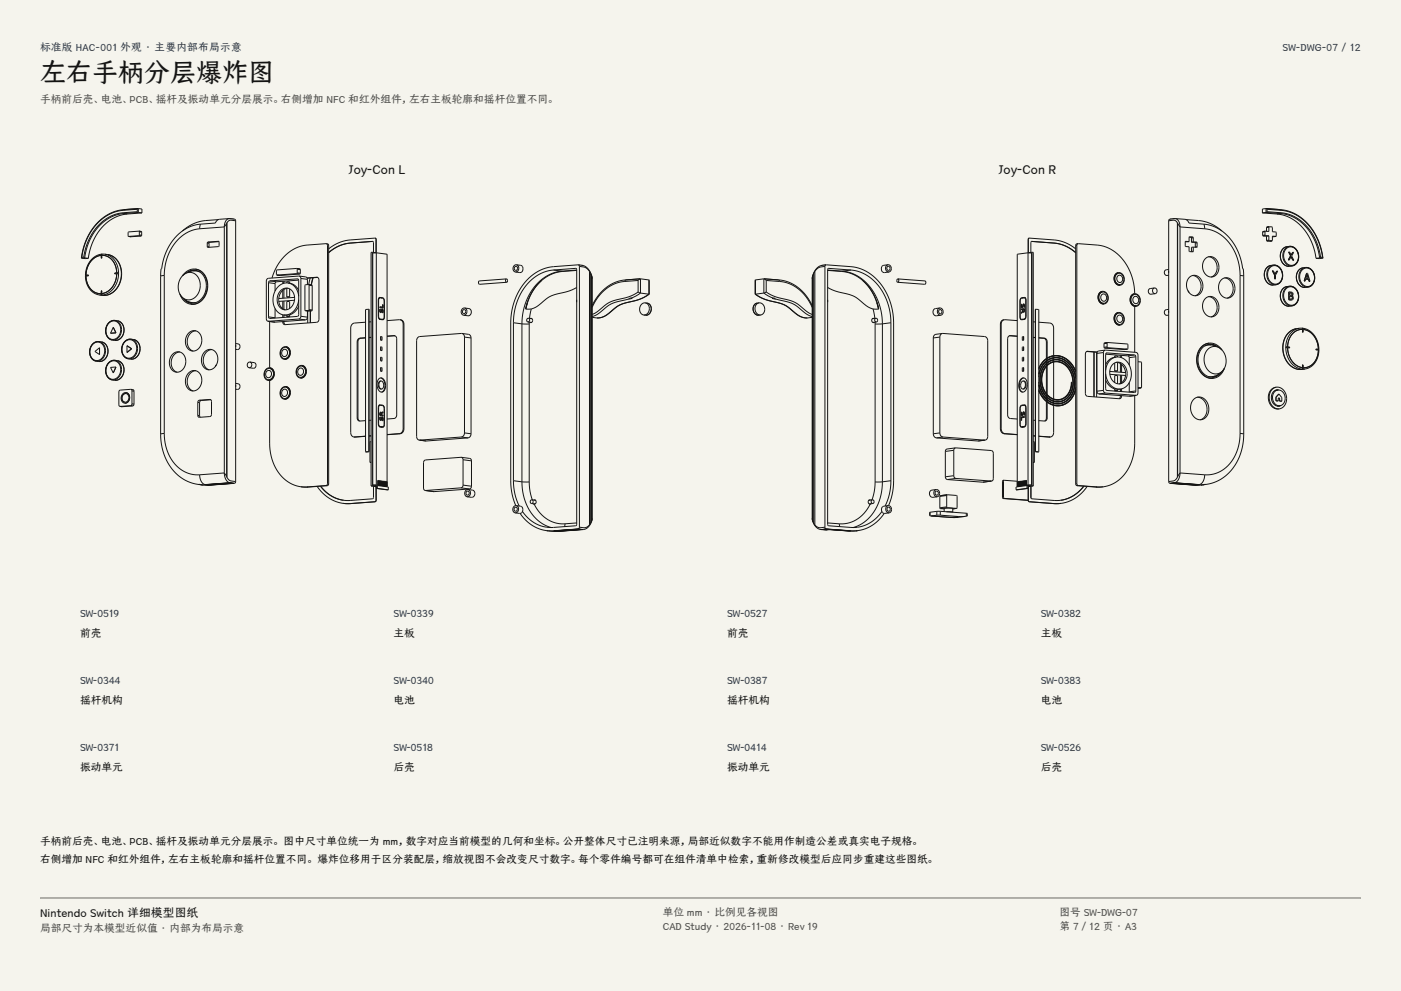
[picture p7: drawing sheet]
<svg xmlns="http://www.w3.org/2000/svg" width="420mm" height="297mm" viewBox="0 0 420 297" stroke-linecap="round" stroke-linejoin="round" font-family="sans-serif">
<defs><g id="words">
<text font-size="7.8" fill="#141413" x="12" y="24.7">左右手柄分层爆炸图</text>
<g font-size="4" fill="#141413">
<text x="104.6" y="52">Joy-Con L</text>
<text x="299.4" y="52">Joy-Con R</text>
</g>
<text font-size="3.5" fill="#141413" x="12" y="274.9">Nintendo Switch 详细模型图纸</text>
<g font-size="3.2" fill="#1b365d">
<text x="12" y="15.3">标准版 HAC-001 外观 · 主要内部布局示意</text>
<text x="384.4" y="15.3">SW-DWG-07 / 12</text>
<text x="24" y="185">SW-0519</text>
<text x="118" y="185">SW-0339</text>
<text x="218" y="185">SW-0527</text>
<text x="312" y="185">SW-0382</text>
<text x="24" y="205">SW-0344</text>
<text x="118" y="205">SW-0340</text>
<text x="218" y="205">SW-0387</text>
<text x="312" y="205">SW-0383</text>
<text x="24" y="225">SW-0371</text>
<text x="118" y="225">SW-0518</text>
<text x="218" y="225">SW-0414</text>
<text x="312" y="225">SW-0526</text>
</g>
<g font-size="3.2" fill="#504e49">
<text x="12" y="30.9">手柄前后壳、电池、PCB、摇杆及振动单元分层展示。右侧增加 NFC 和红外组件，左右主板轮廓和摇杆位置不同。</text>
<text x="198.7" y="274.5">单位 mm · 比例见各视图</text>
<text x="317.6" y="274.5">图号 SW-DWG-07</text>
<text x="12" y="279.3">局部尺寸为本模型近似值 · 内部为布局示意</text>
<text x="198.7" y="278.8">CAD Study · 2026-11-08 · Rev 19</text>
<text x="317.6" y="278.8">第 7 / 12 页 · A3</text>
</g>
<g font-size="3.2" fill="#141413">
<text x="24" y="191">前壳</text>
<text x="118" y="191">主板</text>
<text x="218" y="191">前壳</text>
<text x="312" y="191">主板</text>
<text x="24" y="211">摇杆机构</text>
<text x="118" y="211">电池</text>
<text x="218" y="211">摇杆机构</text>
<text x="312" y="211">电池</text>
<text x="24" y="231">振动单元</text>
<text x="118" y="231">后壳</text>
<text x="218" y="231">振动单元</text>
<text x="312" y="231">后壳</text>
<text x="12" y="253.3">手柄前后壳、电池、PCB、摇杆及振动单元分层展示。 图中尺寸单位统一为 mm，数字对应当前模型的几何和坐标。公开整体尺寸已注明来源，局部近似数字不能用作制造公差或真实电子规格。</text>
<text x="12" y="258.6">右侧增加 NFC 和红外组件，左右主板轮廓和摇杆位置不同。 爆炸位移用于区分装配层，缩放视图不会改变尺寸数字。每个零件编号都可在组件清单中检索，重新修改模型后应同步重建这些图纸。</text>
</g>
</g></defs>
<g fill="#f5f4ed">
<path d="M0 0h420v297h-420z"/>
<path d="M12 12h396v275h-396z"/>
</g>
<g fill="none" stroke="#141413" stroke-width=".3">
<path d="M24.4 77.3v.1M24.4 77.4h2.1M24.5 77.1l-.1 .2M25.1 77.1l.3 .2M25.1 77.1h-.6M25.4 77.3l1.1 .1M25.4 77.3l-1 .1M30.3 76.5a5.7 5.7 0 0 0-4.5 6M30.3 76.5h.1M30.4 76.2h.2l-.1 .3M30.4 76.2l-.1 .3M30.4 76.2v1.2"/>
<path d="M30.5 76.5a4.7 4.7 0 0 1 4.5 5.3M30.5 76.5l.1 .9h-.2l-.1-.9M30.5 76.5h.1M31.4 76.2a5.7 5.7 0 0 1 4 7.1 5.6 5.6 0 0 1-5.6 5.1M31.4 76.2a5.8 5.8 0 0 0-5.8 6.3M31.4 76.2l.9 .1M32.3 76.3a5.7 5.7 0 0 1 4 7.1 5.6 5.6 0 0 1-5.7 5.1M32.3 76.3a5.8 5.8 0 0 1 3.9 7.8 5.4 5.4 0 0 1-5.6 4.4M34.2 63.4v.1M37 63a14.2 14.2 0 0 0-11.8 11l-.7 3.1M37 63.8a13.7 13.7 0 0 0-11.4 10.9l-.5 2.4M37 63.8l.1 .2"/>
<path d="M37.1 62.8l-.1 .2M37.1 62.8a14.6 14.6 0 0 0-12.1 11.4l-.6 3.1M37.1 62.8h.1M37.1 64a13.3 13.3 0 0 0-10.9 9.9l-.8 3.4M37.1 64l1.1 .1M38.2 64.1a13.3 13.3 0 0 0-11 9.9l-.7 3.4M38.5 70.9l.8 .1M39.2 70.9v.1M39.2 71h.1M41.2 63.4l.3 .3M41.2 62.7l-4.2 .3M41.2 62.7v.7"/>
<path d="M41.2 63.4l-4.2 .4M41.4 62.5l-.2 .2M41.4 62.5h.1M41.4 62.5l-4.3 .3M41.5 62.5l1.1 .1v1.2M41.5 63.7l1.1 .1M41.5 62.5v1.2M41.5 63.7l-4.4 .3M41.6 69.3l-3.1 .2v1.4M41.6 70.6l-3.1 .3M41.6 69.3h.1M41.6 70.6l.7 .1"/>
<path d="M41.6 69.3l.2 .2M41.6 69.3l.7 .1M41.8 70.4l-.2 .2M41.8 69.5v.9M41.8 70.4l.7 .1M41.8 69.5l.7 .1M42.3 70.7l-3 .3M42.3 69.4h.1M42.3 69.4l.2 .2M42.5 70.5l-.2 .2M42.5 69.6v.9M42.6 63.8l-4.4 .3"/>
<path d="M59.9 68.6a12.2 12.2 0 0 0-10.1 9.7l-.6 4.3M60.1 67.2a13 13 0 0 0-10.7 9.4l-.9 3.9-.2 .1-.1 2.2M60.1 67.2l-.2 1.4M62.1 72.8v1.1M62.1 73.9l.6 .1M62.1 72.8l.6 .1M62.3 72.6l-.2 .2M62.3 72.6h.6M62.7 74v.1M62.7 72.9v1.1M62.9 72.6l-.2 .3M65.4 65.8l-3.7 .3a11.8 11.8 0 0 0-7 3.1"/>
<path d="M65.5 72.3h.1M65.5 72.3l-3.2 .3M65.5 72.3l.2 .3-.1 1.3-3.3 .2-.2-.2M65.6 72.4l-2.7 .2M67.2 68v.1M67.2 68l-7.3 .6M67.2 68.1v73.6M68 67l-.8 1.1M68 67v75.8M68 66.8v.2M68 66.8v76.2M68.7 65.5h.4"/>
<path d="M68.7 65.5a2.41 2.41 0 0 0-1.5 2.5M68.7 65.5l-3.1 .2-.5 .3-.5 .8-4.5 .4M68.7 65.5l1.6 .2M69.2 65.6h.2M69.6 65.6h.1M69.9 65.6l.2 .1M70.3 65.7l.3 .5M70.3 65.7h-.1M70.6 66.2a2.15 2.15 0 0 0-2.3 .2l-.3 .4M70.6 66.2v78.1M97.8 73l.4 .5M97.8 73l-5.7 .4a12.6 12.6 0 0 0-10.6 9.9"/>
<path d="M97.8 73l.4 .1M98.1 73.1h.1M98.2 73.1l.3 .5M98.2 73.5v71.4M98.2 73.5l.3 .1M98.5 73.6v71.4M105 72.8a11.2 11.2 0 0 0-6.5 2.9M105 72.8l.1 .1a11.2 11.2 0 0 0-6.6 2.8M111.6 75.6v70M111.6 75.6l4.4 .6v68.1M111.6 75.6h-.4v70M111.7 72.3h.1"/>
<path d="M111.7 72.3v.1M111.7 72.3l.3 .4v2.9M111.7 72.4l-6.7 .4M111.7 72.4h.1M112.4 71.4l.3 .4M112.4 71.4l-7.4 .5a11.6 11.6 0 0 0-6.5 2.7M112.4 71.4h.1M112.5 71.4h.1M112.5 71.4l.3 .4M112.7 71.8v3.9M112.7 71.8h.1M112.8 71.8v73.5"/>
<path d="M112.8 75.8h-1v69.6M154.8 79.3l1.4 .3 .4 .3a1.14 1.14 0 0 1-.8 1.8l-1.3-.2M154.8 79.3a1.12 1.12 0 0 1 .7 1.2 1.12 1.12 0 0 1-1 1M154.8 79.3a1.12 1.12 0 0 0-1 1 1.12 1.12 0 0 0 .7 1.2M173.4 79.4l-7.5 .5a14.4 14.4 0 0 0-11.9 11l-.7 3.1-.2 2.1v48a18.2 18.2 0 0 0 1.5 7.4M173.4 79.4l.3 .4M173.4 79.4a4.1 4.1 0 0 1 4.1 4.2M173.4 79.4h.2M173.7 79.8a3.1 3.1 0 0 1 3 1.5M173.7 79.8v78.2M173.8 79.4h.1M174.4 79.5h.1"/>
<path d="M246.6 79.5h-.1M246.9 79.5h-.1M247.2 79.4h-.1M247.3 79.8a3.1 3.1 0 0 0-3 1.5M247.3 79.8v78.2M247.6 79.4h-.2M247.6 79.4l7.5 .5a14.4 14.4 0 0 1 11.9 11l.7 3.1 .2 2.1v48a18.2 18.2 0 0 1-1.5 7.4M247.6 79.4l-.3 .4M247.6 79.4a4.1 4.1 0 0 0-4.1 4.2M266 80a.54 .54 0 0 1 .8 0 .54 .54 0 0 1-.1 .8 .54 .54 0 0 1-.8-.1zM266.2 79.3l-1.4 .3-.5 .6a1.09 1.09 0 0 0 .9 1.5l1.3-.2M266.2 79.3a1.12 1.12 0 0 1 1 1 1.12 1.12 0 0 1-.7 1.2"/>
<path d="M266.2 79.3a1.12 1.12 0 0 0-.7 1.2 1.12 1.12 0 0 0 1 1M308.2 75.8h1v69.6M308.2 71.8v73.5M308.3 71.8v3.9M308.3 71.8h-.1M308.5 71.4l-.3 .4M308.6 71.4l-.3 .4M308.6 71.4l7.4 .5a11.6 11.6 0 0 1 6.5 2.7M309.3 72.4h.1M309.3 72.4l6.7 .4M309.3 72.3l-.3 .4v2.9M309.3 72.3h.1"/>
<path d="M309.4 75.6v70M309.4 75.6l-4.4 .6v68.1M309.4 75.6h.4v70M316 72.8a11.1 11.1 0 0 1 6.5 2.9M316 72.8l-.1 .1a11.1 11.1 0 0 1 6.6 2.8M322.5 73.6v71.4M322.8 73.5v71.4M322.8 73.5l-.3 .1M322.8 73.1l-.3 .5M322.9 73.1h-.1M323.2 73l-.4 .5M323.2 73l5.7 .4a12.7 12.7 0 0 1 10.5 9.7l.5 1.9 .3 3"/>
<path d="M323.2 73l-.4 .1M350.4 66.2a2.15 2.15 0 0 1 2.3 .2l.3 .4M350.4 66.2v78.1M350.7 65.7l-.3 .5M350.7 65.7h.1M351.1 65.6l-.2 .1M351.4 65.6h-.1M351.8 65.6h-.2M352.3 65.5h-.4M352.3 65.5a2.41 2.41 0 0 1 1.5 2.5M352.3 65.5l3.1 .2 .5 .3 .5 .8 4.5 .4M352.3 65.5l-1.6 .2"/>
<path d="M353 66.8v.2M353 66.8v76.2M353 67l.8 1.1M353 67v75.8M353.8 68.1v73.6M353.8 68v.1M353.8 68l7.3 .6M355.4 72.3l-.1 1.5 1.2 .2v1.3l1.1 .2M355.5 72.3h-.1M355.5 72.3l1 .1M355.6 65.8l3.7 .3a11.8 11.8 0 0 1 7 3.1M356.5 72.4h-1.2"/>
<path d="M356.5 71.1h.5M356.6 71l-.1 1.4M356.6 71h.1M356.6 71l1 .1M357 71.1l.2 .2M357.2 72.6h1M357.2 71.3v1.3M357.2 75.4h.1M357.6 71.1l.1 .2M357.6 71.1h-.6M357.6 75.5h.1M357.7 75.3l-.1 .2"/>
<path d="M357.7 72.5l1 .1M357.7 71.3v1.2M357.7 74.1v1.2M357.7 74.1h-.5v1.3M357.7 72.5l-.5 .1M357.7 71.3h-.5M357.7 75.3l-.5 .1M358.2 72.6l.1 .3M358.3 72.9v1.1M358.3 74v.1M358.7 72.6l.2 .2M358.7 72.6h-.5"/>
<path d="M358.9 73.9l-.2 .2h-1M358.9 72.8v1.1M358.9 72.8l-.6 .1M358.9 73.9l-.6 .1M360.9 67.2a13 13 0 0 1 10.7 9.4l.9 3.9 .2 .1 .1 2.2M360.9 67.2l.2 1.4M361.1 68.6a12.2 12.2 0 0 1 10.1 9.7l.6 4.3M361.3 77.5a2.38 2.38 0 0 1 2.6-.4 2.38 2.38 0 0 1 1.4 2.1 2.66 2.66 0 0 1-2.9 3.7 3.5 3.5 0 0 1-1.1-5.4zM362.3 77a3.2 3.2 0 0 1 2.6 2.7 3.2 3.2 0 0 1-1.8 3.3M378.4 63.8l4.4 .3M378.5 70.5l.2 .2M378.5 69.5v1"/>
<path d="M378.6 69.4l-.1 .1M378.7 69.4h-.1M378.7 70.7l1 .1M379.2 70.4l.2 .2M379.2 69.4v1M379.2 70.4l-.7 .1M379.2 69.4l-.7 .1M379.3 69.3l-.6 .1M379.3 69.3l-.1 .1M379.4 70.6l1 .1M379.4 70.6l-.7 .1M379.5 62.5l-1.1 .1v1.2"/>
<path d="M379.5 63.7l-1.1 .1M379.5 62.5v1.2M379.5 63.7l4.4 .3M379.6 62.5h.1M379.6 62.5l.2 .2M379.6 62.5l4.3 .3M379.7 72.1l.1 .1M379.7 68.2v1.1M379.7 70.8v1.3M379.8 68l-.1 .2M379.8 68h.1M379.8 72.2l.8 .1"/>
<path d="M379.8 63.4l-.3 .3M379.8 62.7l4.2 .3M379.8 62.7v.7M379.8 63.4l4.2 .4M380.4 72l.1 .1M380.4 68.1v1.3l-1.1-.1M380.4 70.7l-.7 .1M380.4 70.7v1.3M380.4 68.1l-.7 .1M380.4 72l-.7 .1M380.5 67.9l-.1 .2M380.5 67.9l-.7 .1"/>
<path d="M380.5 67.9l.9 .2v1.3l1.2 .2-.1 1.2M380.5 67.9h.1M380.5 72.1l.8 .1M380.5 72.1l-.7 .1M380.6 72.3h.1M380.7 72.3h-.1M381 79.5a3 3 0 0 0-1.9 3.3 3 3 0 0 0 2.7 2.6M381 79.5a3 3 0 0 0-2 3.3 3 3 0 0 0 2.8 2.6M381.3 72.2h.1M381.3 72.2l-.7 .1M381.4 70.9h.4M381.7 79.5a3 3 0 0 1 2.8 2.6 3 3 0 0 1-2 3.2"/>
<path d="M381.7 79.5a3 3 0 0 0-1.9 3.2 3 3 0 0 0 2.7 2.6M381.7 79.5h-.7M381.8 70.9h.1M382.5 70.8h-1.1l-.1 1.4M382.5 70.8l-.7 .1M382.8 64.1a13.3 13.3 0 0 1 11.1 10.3l.6 3M383.9 64a13.3 13.3 0 0 1 11.1 10.3l.6 3M383.9 64l-1.1 .1M383.9 62.8l.1 .2M383.9 62.8a14.8 14.8 0 0 1 12.2 12l.5 2.5M383.9 62.8h.1M384 63a14.2 14.2 0 0 1 11.8 11l.7 3.1"/>
<path d="M384 63.8a13.5 13.5 0 0 1 11.2 10.2l.7 3.1M384 63.8l-.1 .2M385.6 74.5a2.26 2.26 0 0 1 2.5-.2 2.26 2.26 0 0 1 1.1 2.2 2.22 2.22 0 0 1-.8 2.5 2.22 2.22 0 0 1-2.6 0 3.2 3.2 0 0 1-.2-4.5zM385.8 73.9a3 3 0 0 0-1.9 3.3 3 3 0 0 0 2.7 2.6M385.8 73.9a3 3 0 0 0-2 3.3 3 3 0 0 0 2.8 2.6M386.2 77.9h.3M386.2 77.9h.1M386.3 75.5l.6 1.2M386.3 75.5h.1M386.3 75.5h.3l.5 1 .4-.9M386.5 77.9l.6-1 .5 1.1h.3M386.5 77.9h.1"/>
<path d="M386.5 73.8a3 3 0 0 1 2.8 2.7 3 3 0 0 1-2 3.2M386.5 73.8a3 3 0 0 0-1.9 3.3 3 3 0 0 0 2.7 2.6M386.5 73.8l-.7 .1M386.9 76.7h.1M386.9 76.7l-.7 1.2M387.3 79.7l-.7 .1M387.5 75.6h.3l-.6 1.1 .7 1.3M387.5 75.6h.1M387.9 78h.1M395.6 77.3l-1.1 .1M395.6 77.3l1 .1M395.9 77.1l-.3 .2"/>
<path d="M395.9 77.1h.6M396.5 77.1l.1 .2M396.6 77.4h-2.1M396.6 77.3v.1M25.6 82.8a5.5 5.5 0 0 0 4.2 5.6M25.6 82.5h.1M25.6 82.8h.1M25.6 82.5v.2M25.8 82.5h-.2M25.8 82.7l-.2 .1M25.8 82.7a4.7 4.7 0 0 0 4.5 5.3M25.8 82.7h.1"/>
<path d="M26.5 82.4l-.7 .1M26.5 82.4v.3h-.7M26.5 82.5h-.9M29.8 88.4l.8 .1M30.3 88l.1 .4M30.3 88h.1M30.4 87.2v1.2M30.4 87.2l-.1 .8M30.4 87.2h.2l-.1 .8M30.5 88l.1 .4h-.2M30.5 88h.1M32.6 96.9a2.16 2.16 0 0 1 2.6-.4 2.16 2.16 0 0 1 1 2.5 2.29 2.29 0 0 1-1.2 2.4 2.29 2.29 0 0 1-2.6-.3 3.3 3.3 0 0 1 .2-4.2z"/>
<path d="M33.1 99.9h.1M33.9 98.1h.1M33.9 98.1l-.8 1.8M34 98.1l.8 1.6M34.4 81.9h.1M34.4 81.9v.2l.6-.1M34.5 96a3 3 0 0 1 1.9 3.3 3 3 0 0 1-2.7 2.6M34.5 96a3 3 0 0 0-2.8 2.7 3 3 0 0 0 2 3.2M34.5 96l.7 .1M34.5 81.9v.2M34.8 99.7h.1M34.8 99.7l-1.7 .2"/>
<path d="M35 82a5.7 5.7 0 0 1-4.5 6M35 81.8l-.6 .1M35 82h.1M35.2 96.1a3 3 0 0 1 1.9 3.3 3 3 0 0 1-2.7 2.6M35.2 96.1a3 3 0 0 1 2 3.3 3 3 0 0 1-2.8 2.6M35.5 81.8h-.5M35.5 81.8v.2h-.5M35.5 81.8l-1 .1M48.2 82.8v47.3M49.2 82.6l-1 .2M49.2 82.6v47.3M53.9 88.1a4.8 4.8 0 0 0 4.8 2.6"/>
<path d="M54 88.3a4.1 4.1 0 0 0 3.2 2.9M54.6 82.7a3.1 3.1 0 0 1 3.5-.8 3.1 3.1 0 0 1 1.9 3.1 4 4 0 0 1-4.2 4.8l-1.1-.6-.8-1.1M54.6 82.7a5 5 0 0 0-.7 5.4M55.5 89.9l.7 .6 1.1 .3M55.5 89.9l.8 .6 1.2 .4M56.1 81.6a3.6 3.6 0 0 1 5.6 2.9 5 5 0 0 1-4.5 6.3l-1.1-.3-1-.9M56.5 99.9a2.34 2.34 0 0 1 2.8-.5 2.34 2.34 0 0 1 1.2 2.6 2.62 2.62 0 0 1-1.1 2.6 2.62 2.62 0 0 1-2.9 0 3.6 3.6 0 0 1 0-4.7zM56.7 90.5l.9 .4M57.2 91.2h.1M57.3 91.2h.1M58.6 80.7a5.3 5.3 0 0 1 2.9 7.7 4.4 4.4 0 0 1-4.3 2.8M58.6 80.7a4.1 4.1 0 0 0-3.9 1.9"/>
<path d="M58.6 80.7h.1M58.6 81h-.8l-1.2 .4 1.2-.4h1M58.7 80.7h.1M58.7 99.2a3.2 3.2 0 0 0-2.6 2.7 3.2 3.2 0 0 0 1.8 3.3M58.7 80.7a5.3 5.3 0 0 1 3 7.7 4.4 4.4 0 0 1-4.4 2.8M58.9 81.1l-.9 .1M59.9 81.5a4.8 4.8 0 0 0-5.3 1.2M80.4 96.3l2 .3M80.5 95l.3 .4M80.5 84.7v10.3M80.5 84.7l2 .3M80.5 95l2 .2"/>
<path d="M80.8 96.4v13.8M80.8 95.4h.1M80.9 84.2l-.4 .5M80.9 84.2l2 .3M82.2 96.5l.2 .1M82.5 95.2v.1M82.5 85v2.2M82.5 92.5v2.7M82.9 84.5l-.4 .5M83 82.4h.1M83 82.4l1 .2M83.9 82.6h.1"/>
<path d="M84 82.6h.1M84.1 87.1a2.49 2.49 0 0 1 3-.4 2.49 2.49 0 0 1 1.2 2.7 2.86 2.86 0 0 1-3.8 3.2 3.7 3.7 0 0 1-.4-5.5zM84.8 84.7v.3M84.8 87v2.4M84.8 90.2v2.3M84.8 94.3v.9M84.8 96.4v.1M84.8 96.5h.3M84.8 84.7h.3M84.8 84.3v.4M85.1 94.4l.9 .1M85.1 96.5l.4 .8"/>
<path d="M85.1 84.7v.2M85.1 86.8v2.6M85.1 90.2v2.5M85.1 94.4v.7M85.1 96.4v.1M85.2 84.3l-.1 .4M86 94.9h.8M86 89h.8M86 84.8v-.3h.7l.1 .4M86 86.4v2.6M86 94.5v.4M86 86.4a3.5 3.5 0 0 0-2.5 3.1 3.5 3.5 0 0 0 2 3.4"/>
<path d="M86.3 84.8a3.6 3.6 0 0 1 3.2 2.3M86.3 84.8a4.1 4.1 0 0 1 3.2 4M86.3 84.8a4.8 4.8 0 0 0-4.4 6.2 3.9 3.9 0 0 0 3.2 3.4M86.4 86.4h.1M86.4 86.4h-.4M86.8 92.5v-2.1h-.8v2.4M86.8 86.6v2.4M86.8 94.4v.5M88.3 90l-4.7 .3M88.3 89.1l-4.7 .4M88.9 82l-5.9 .4M88.9 82l.9 .1"/>
<path d="M88.9 80.5l-5.9 .4-.1 1.3 .1 .2M88.9 80.5l.2 .2M88.9 80.5l1 .1M89.1 81.8l-.2 .2M89.1 80.7v1.1M89.1 81.8l.9 .1M89.1 80.7l.9 .1M89.1 83.6l.4 .4-.1 10.7-8.5 .7M89.1 83.6l-8.2 .6M89.1 83.6h.2M89.5 84l-6.6 .5M89.5 91.8a4.1 4.1 0 0 1-3.5 2.7"/>
<path d="M89.5 89.8a4.5 4.5 0 0 1-4.4 4.6M89.6 95.6l-9.2 .7M89.6 95.6l1.9 .3M89.7 82.7l-9.2 .7-.5 .4-.2 11.8 .2 .4 .4 .3M89.7 82.7l.4 .3 .1 .5M89.7 82.7l2.1 .3 .4 .7M89.8 82.1l-5.8 .5M89.8 80.6h.1M89.9 80.6l.1 .2M90 81.9l-.2 .2M90 80.8v1.1M90.2 94.8l-.2 .6-.4 .2"/>
<path d="M90.2 83.5v11.3M90.2 94.8l2 .2M90.2 83.5l2 .2M91.5 95.9l-9.1 .7M91.6 93.1h.1M91.6 93.1l.9 .1M92.2 95l-.3 .7-.4 .2M92.2 83.7v1.6M92.2 93.2v1.8M92.2 93.2v3.6M92.5 85.3h-.9l-.2 .3v7.3l.2 .2M92.5 93l-.9 .1"/>
<path d="M92.5 85.3h.1M92.5 93l.9 .2M92.5 93.2h.1M92.5 85.3l.2 .2M92.5 85.3l.9 .1M92.7 92.8l-.2 .2M92.7 92.8l.9 .1M92.7 85.5v7.3M92.7 85.5l.9 .1M93 83.3l-.5 2M93 93.2v3.5M93.1 93.2v3.5"/>
<path d="M93.4 93.2h-.9M93.4 85.4l.2 .2M93.6 92.9l-.2 .3M93.6 85.6v7.3M93.8 83.2l-.5 2.2M93.9 83.2l-.5 2.2M94.9 83.1l.5 .2 .2 .6v11.8l-.2 .6-.5 .3-9.4 .7-.5-.2-.2-.6M94.9 83.1l-2.8 .2M94.9 83.1h.3l-3.1 .3M109.6 96.6l-3.6 .3-.6 .5-.2 .6-.1 31.7a1.22 1.22 0 0 0 1.4 1.3l3.1-.2M110.5 92.7l-.9 .2 .1 42.5M110.5 92.7l.1 .1"/>
<path d="M110.6 92.8v42.5M110.6 92.8h.1M111.2 96.4l-.6 .1M113.4 94.8l.1 .6 .4 .3M113.5 94.8l.1 .5 .4 .3M113.5 90v4.8M113.5 94.8h-.1M113.5 90h-.1M113.8 95.7l.9 .1M113.9 93.1v.3M113.9 89.3l-.4 .7M113.9 89.3l.9 .1 .4 .8"/>
<path d="M113.9 89.3l-.3-.1 .2 .1M113.9 89.1l-.4 .3-.1 .5v4.9M113.9 89.1l.8 .1M113.9 89.1h-.1M113.9 92.9v.2M113.9 93.4l.2 .1M113.9 93.1l.1 .3M113.9 93.1h.1M114 92.9l-.1 .2M114 92.9h-.1M114 92.6l-.1 .3M114 95.6l.7 .1"/>
<path d="M114 95.6h-.3M114 93.4l.1 .1M114 93.4h-.1M114 92.6a.7 .7 0 0 0 .1 1.1M114 92.6v.3M114 92.6h.1M114.1 93.5h.1M114.1 93.7h.1M114.2 93.6l-.1 .1M114.3 93.6l-.1 .1M114.3 93.6h-.1M114.3 93.3v.3"/>
<path d="M114.3 93.3l-.1 .3M114.4 93.1l-.1 .2M114.4 93.1h-.1M114.4 92.9l-.1 .2M114.5 92.9l-.1 .2M114.5 92.9h-.1M114.5 92.6h.1M114.5 92.9l.2 .1v.5M114.5 92.6l.2 .2M114.5 92.6l.3 .2M114.5 92.6l-.4 .9M114.5 92.9h.1"/>
<path d="M114.5 92.8v.1M114.7 92.1l-.8-.1v.2l.9 .1v-1v1M114.7 89.2l.4 .4 .1 .6M114.7 95.8h.1M114.7 89.2l-.5 .1M114.7 93.5l.1 .3zM114.7 95.7h.1M114.7 92.8l.1 .5M114.8 92.8v.5M114.8 92.8h-.1M114.8 95.7h-.4M114.8 93.5l-.1 .3"/>
<path d="M114.8 93.3v.2M114.8 93.3h.1M115.2 95l-.4 .7M115.2 95.1l-.1 .5-.3 .2M115.2 90.2v4.9M115.2 90.2h.1M115.2 95.1h.1M119.9 95.8l.7 .5 .3 .8M119.9 95.8a1.2 1.2 0 0 1 1.2 1.4M119.9 95.8l-3.9 .3M120.9 97.1v31.4M120.9 97.1l.2 .1"/>
<path d="M121.1 97.2v31.3M138.5 99.9l-12.7 1-.8 .6-.1 29.3 .2 .8 .6 .3M138.5 99.9l.5 .4 .2 .7M138.5 99.9l2.1 .4 .5 .4 .1 .6M138.8 93a.47 .47 0 0 1 .6-.2 .47 .47 0 0 1 .2 .6v.2a.55 .55 0 0 1-.9 .3 .55 .55 0 0 1 .1-.9zM139.3 92.3l1.3 .2a1.12 1.12 0 0 1 .7 1.2 1.12 1.12 0 0 1-1 .9l-1.3-.1M139.3 92.3a1.12 1.12 0 0 1 .7 1.2 1.12 1.12 0 0 1-1 1M139.3 92.3a1.12 1.12 0 0 0-1 1 1.12 1.12 0 0 0 .7 1.2M151.8 83.6l-8.1 .6a.58 .58 0 0 0 .1 1l8.1-.6M151.8 83.6a.57 .57 0 0 1 .1 1M151.8 83.6a.58 .58 0 0 0 .1 1M153.9 96.7v47.4"/>
<path d="M153.9 96.7l2.6 .4M154.3 80a.47 .47 0 0 1 .6-.1 .47 .47 0 0 1 .3 .5l-.1 .3a.55 .55 0 0 1-.9 .2 .55 .55 0 0 1 .1-.9zM156.5 97.1h2.2M156.5 97.1v47.3M157.6 92.4l.1 .2M157.6 92.4v.1M157.6 92.5l.1 .1M157.6 92.5h.1M157.7 92.6h.1M157.7 92.5l.1 .1M157.8 92.6h.1M158.1 90.7l-.4 1.8"/>
<path d="M158.1 90.7l-.5 1.8M158.3 96.5l1 .1M158.4 95.4a.58 .58 0 0 1 .4 .6 .58 .58 0 0 1-.5 .5M158.4 95.4a.58 .58 0 0 0-.5 .5 .58 .58 0 0 0 .4 .6M158.4 95.4l1.1 .1M158.7 97.1v47.3M158.7 96.5v.6M159 95.5a.59 .59 0 0 1 .7 .6 .59 .59 0 0 1-.9 .5M159.1 96.6h.1M159.1 96.6l.1 .1M159.3 92.6h-1.5M159.3 92.6l-.6 2.8"/>
<path d="M159.4 95.4l-.1 .1M162.4 84.1l-1.6 1.6a15.3 15.3 0 0 0-2.7 5M165.9 80.9a13.6 13.6 0 0 0-11.3 10.9l-.5 2-.2 2.9M165.9 80.9l2.6 .4M168.5 81.3a13.6 13.6 0 0 0-11.4 10.9l-.4 2-.2 2.9M168.5 81.3l.2 .1M168.7 81.4a13.1 13.1 0 0 0-11.1 11M172.6 80.4h.1M172.6 80.4l-6.7 .5M172.6 80.4l.3 .4v76.4l-.3 .4-6.7 .5a10.2 10.2 0 0 1-9.3-4.8M172.9 86.2l-3.5 1.4a12.1 12.1 0 0 0-8 4l-2.1 1M172.9 89.9v.7"/>
<path d="M172.9 81l-4.2 .4M172.9 80.9l-4.4 .4M176.7 81.3l.4 .7M176.7 81.3v76M177.1 82v74.8M177.1 82l.2 .7M177.3 82.7l.1 .2M177.3 82.7v73.5M177.4 82.9l.1 .7M177.4 82.9v73M177.5 83.6v71.7M177.5 95.1l1.5 .2"/>
<path d="M179 95.3h.1M187.3 84.4a11.9 11.9 0 0 0-9.8 7.7M187.6 83.9l-.3 .5 4-.3M187.6 83.9a12.3 12.3 0 0 0-10.1 7.7M187.6 83.9h.1M188.6 89.6l-.6 .2a11.6 11.6 0 0 0-7.4 3.2l-1.7 1.3-1.4 .6M189.2 89.4h.3l-.9 .2M189.2 89.4l-.2-.2-.4 .4M191.3 87.5l.7 .3M191.3 87.5a15.5 15.5 0 0 1-6.6 2.4 10.6 10.6 0 0 0-5.2 3.2l-2 1.1M191.3 84.1v3.4M192 83.6h.1"/>
<path d="M192 83.6l-.7 .5M192 83.6l-4.4 .3M192 87.8l-2.8 1.6M192 83.6l2.5 .3M192 87.8l2.5 .4M192 83.6v4.2M193 94.4l.5 .1M193.4 90.8a1.88 1.88 0 0 1 1.3 2 1.88 1.88 0 0 1-1.7 1.6M193.4 90.8a1.88 1.88 0 0 0-1.6 1.6 1.88 1.88 0 0 0 1.2 2M193.4 90.8h.6M194 90.8a1.58 1.58 0 0 1 1.2 1.7M194 90.8l.1 .1a1.63 1.63 0 0 1 1.2 1.7"/>
<path d="M194.5 83.9l.2 4.2M194.5 88.2a17.4 17.4 0 0 1-7.6 2.8 10.5 10.5 0 0 0-4.5 2.9l-1.5 1-1.9 .4M194.5 83.9v4.3M194.6 88.2a14.1 14.1 0 0 1-6.6 2.5 10.1 10.1 0 0 0-5.4 3.2l-1.6 1-2 .4M194.6 88.2h-.1M194.7 88.1l-.1 .1M195.2 92.5a1.76 1.76 0 0 1-1.7 2M195.3 92.6a1.76 1.76 0 0 1-1.8 1.9M226.3 88.1l.1 .1M226.4 88.2a14.1 14.1 0 0 0 6.6 2.5 10.1 10.1 0 0 1 5.4 3.2l1.6 1 2 .4M226.4 88.2h.1M226.5 83.9l-.2 4.2"/>
<path d="M226.5 88.2a17.4 17.4 0 0 0 7.6 2.8 10.5 10.5 0 0 1 4.5 2.9l1.5 1 1.9 .4M226.5 83.9v4.3M227 90.8a1.88 1.88 0 0 0-1.2 2 1.88 1.88 0 0 0 1.7 1.7M227 90.8a1.87 1.87 0 0 0-1.2 2.1 1.87 1.87 0 0 0 1.7 1.6M227.6 90.8a1.88 1.88 0 0 1 1.6 1.6 1.88 1.88 0 0 1-1.2 2M227.6 90.8a1.88 1.88 0 0 0-1.3 2 1.88 1.88 0 0 0 1.7 1.6M227.6 90.8h-.6M228 94.4l-.5 .1M229 87.8l2.8 1.6M229 83.6l-2.5 .3M229 87.8l-2.5 .4M229 83.6v4.2"/>
<path d="M229 83.6h.1M229 83.6l.7 .5M229 83.6l4.4 .3M229.7 87.5l-.7 .3M229.7 87.5a15.5 15.5 0 0 0 6.6 2.4 10.6 10.6 0 0 1 5.2 3.2l2 1.1M229.7 84.1l4 .3M229.7 84.1v3.4M231.8 89.4h-.3l.9 .2M231.8 89.4l.2-.2 .4 .4M232.4 89.6l.6 .2a11.6 11.6 0 0 1 7.4 3.2l1.7 1.3 1.4 .6M233.4 83.9h.1M233.4 83.9a12.3 12.3 0 0 1 10.1 7.7"/>
<path d="M233.4 83.9l.3 .5M233.7 84.4a11.9 11.9 0 0 1 9.8 7.7M242 95.3h.1M243.5 83.6v71.7M243.5 95.1l-1.5 .2M243.6 82.9l-.1 .7M243.6 82.9v73M243.7 82.7l-.1 .2M243.7 82.7v73.5M243.9 82v74.8M243.9 82l-.2 .7M244.3 81.3l-.4 .7"/>
<path d="M244.3 81.3v76M248.1 86.2l3.5 1.4a12.1 12.1 0 0 1 8 4l2.1 1M248.1 89.9v.7M248.1 81l4.2 .4M248.1 80.9l4.4 .4M248.4 80.4l-.3 .4v76.4l.3 .4 6.7 .5a10.3 10.3 0 0 0 9.3-4.8M248.4 80.4l6.7 .5M248.4 80.4h-.1M252.3 81.4a13.3 13.3 0 0 1 11.1 11M252.5 81.3a13.6 13.6 0 0 1 11.4 10.9l.4 2 .2 2.9M252.5 81.3l-.2 .1M255.1 80.9a13.2 13.2 0 0 1 11 9.8l.7 2.9 .3 3.1"/>
<path d="M255.1 80.9l-2.6 .4M258.6 84.1a14.7 14.7 0 0 1 4.3 6.6M261.6 95.4l.1 .1M261.7 92.6h1.5M261.7 92.6l.6 2.8M261.9 96.6l-.1 .1M261.9 96.6h.1M262 95.5a.59 .59 0 0 0-.7 .6 .59 .59 0 0 0 .9 .5M262.3 96.5v.6M262.3 97.1v47.3M262.6 95.4a.58 .58 0 0 1 .5 .5 .58 .58 0 0 1-.4 .6M262.6 95.4a.58 .58 0 0 0-.4 .6 .58 .58 0 0 0 .5 .5"/>
<path d="M262.6 95.4l-1.1 .1M262.7 96.5l-1 .1M262.9 90.7l.4 1.8M262.9 90.7l.5 1.8M263.3 92.5l-.1 .1M263.3 92.6h-.1M263.4 92.5l-.1 .1M263.4 92.5h-.1M263.4 92.4l-.1 .2M263.4 92.4v.1M264.5 97.1h-2.2M264.5 97.1v47.3"/>
<path d="M267.1 96.7l-2.6 .4M267.1 96.7v47.4M269.2 83.6a.57 .57 0 0 0-.1 1M269.2 83.6a.58 .58 0 0 1-.1 1M269.2 83.6l8.1 .6a.58 .58 0 0 1-.1 1l-8.1-.6M281.5 92.9a.54 .54 0 0 1 .8 .1 .54 .54 0 0 1-.1 .8 .54 .54 0 0 1-.8-.1zM281.7 92.3l-1.3 .2a1.12 1.12 0 0 0-.7 1.2 1.12 1.12 0 0 0 1 .9l1.3-.1M281.7 92.3a1.12 1.12 0 0 1 1 1 1.12 1.12 0 0 1-.7 1.2M281.7 92.3a1.12 1.12 0 0 0-.7 1.2 1.12 1.12 0 0 0 1 1M282.5 99.9l-.5 .4-.2 .7M282.5 99.9l12.7 1 .8 .6 .1 29.3-.2 .8-.6 .3M282.5 99.9l-2.1 .4-.5 .4-.1 .6"/>
<path d="M299.9 97.2v31.3M300.1 97.1v31.4M300.1 97.1l-.2 .1M301.1 95.8l-.7 .5-.3 .8M301.1 95.8a1.2 1.2 0 0 0-1.2 1.4M301.1 95.8l3.9 .3M305.8 90.2v4.9M305.8 95.1h.1M305.8 90.2h.1M305.8 95l.4 .7M306.2 91.7v.5M306.2 91.7h.1"/>
<path d="M306.2 91.5v.2M306.2 91.5h.1M306.2 92.7l.9-.2v.8l-.2 .3M306.2 92.7v.2M306.2 92.7v.2l.4-.1M306.2 93.7h.1M306.2 91.7l.1 .5M306.2 91.2l.2 .9M306.2 91.2v.3M306.2 91.2h.1M306.2 95.7l.6 .1M306.2 93.7v.2"/>
<path d="M306.2 92.2l.2 .1M306.2 92.2h.1M306.3 91.2l-.1 .3M306.3 92.2l.1 .1M306.3 89.2l-.4 .4-.1 .6M306.3 89.2l.5 .1M306.4 92.1h.1M306.4 93.4l-.2 .3M306.4 93.4h.1M306.5 93.4l-.3 .3M306.5 92l-.1 .1M306.5 92h.1"/>
<path d="M306.6 93.3l-.2 .1M306.6 93.3h.1M306.6 92.8v.3M306.6 93.1v.2M306.6 92.8h.1M306.6 93.1h.1M306.6 92l-.1 .1M306.6 93.3l-.1 .1M306.6 91.7l-.1 .3M306.6 91.7h.1M306.6 91.6v.1M306.6 91.6h.1"/>
<path d="M306.6 93.4l.1 .2M306.6 93.4l.2 .2M306.6 93.4l-.4 .5v-.2M306.6 95.7l.1 .1M306.7 91.7l-.1 .3M306.7 95.8h.1M306.7 91.6v.1M306.7 91.2l-.1 .4M306.7 91.2h.1M306.7 93.6h.1M306.8 95.8h-.1M306.8 91.2l-.1 .4"/>
<path d="M306.8 93.6h.1M306.8 93.4h.1M306.9 93.4h.1M306.9 93.6h-.1M306.9 91.1l.3 .5M306.9 91.1l-.2 .1M306.9 91.1h.1M306.9 91.3l-.5 1M306.9 91.3h.1M306.9 91.3l.1 .1M306.9 91.1l-.1 .1M307 91.3l.1 .1"/>
<path d="M307 93.3l-.1 .1M307 93.3h.1M307 91.4l.1 .3M307 91.4h.1M307 89.3l-.8 .1-.4 .8M307 95.6l-.8 .1M307 95.6h.3M307 92.8h-.3l.1 .6M307 93v.3M307 92.8h.1M307 92.8l.1 .2M307 93h.1"/>
<path d="M307 91.9h.1M307.1 91.4v.3M307.1 93l-.1 .3M307.1 91.9l-.1 .2M307.1 89.1l.3 .2 .2 .6v4.9M307.1 89.1l-.8 .1M307.1 89.1h.1M307.1 89.3l.4 .7M307.1 89.3h-.1M307.1 89.3h.3M307.1 91.7l-.1 .2M307.2 91.6l-.2 .5v-.2"/>
<path d="M307.2 95.7l-.4 .1M307.4 89.2l-.2 .1M307.5 94.8l-.1 .5-.4 .3M307.5 90v4.8M307.5 94.8h.1M307.5 90h.1M307.6 94.8l-.4 .9-.9 .1-.3-.1-.2-.6M309.8 96.4l.6 .1M310.4 92.8v42.5M310.4 92.8h.1M310.5 92.7l-.1 .1M310.5 92.7l.9 .2-.1 42.5"/>
<path d="M311.4 96.6l3.6 .3 .8 .8 .1 8.9M330.2 88.4a1 1 0 0 1 1.5 .6 1 1 0 0 1-1.1 1.2 1.27 1.27 0 0 1-.4-1.8zM330.4 87.3a1.96 1.96 0 0 0-1.2 2.1 1.96 1.96 0 0 0 1.7 1.7M330.5 87.3h-.1M330.5 87.3a1.96 1.96 0 0 1 1.7 1.7 1.96 1.96 0 0 1-1.2 2.1M330.5 87.5a1.76 1.76 0 0 0-1.1 1.9 1.76 1.76 0 0 0 1.5 1.5M330.5 87.5h.1M330.5 87.5a1.76 1.76 0 0 1 1.6 1.5 1.76 1.76 0 0 1-1.1 1.9M330.5 87.5a1.76 1.76 0 0 0-1.1 1.9 1.76 1.76 0 0 0 1.6 1.5M331 91.1h-.1M331 90.9h-.1M335 82.8a1 1 0 0 1 1.5 .6 1 1 0 0 1-1.1 1.2 1.27 1.27 0 0 1-.4-1.8z"/>
<path d="M335 94.7a1 1 0 0 1 1.5 .7 1 1 0 0 1-1.1 1.1 1.27 1.27 0 0 1-.4-1.8zM335.2 81.7a1.96 1.96 0 0 0-1.2 2.1 1.96 1.96 0 0 0 1.7 1.7M335.2 93.7a1.96 1.96 0 0 0-1.2 2.1 1.96 1.96 0 0 0 1.7 1.6M335.3 81.7h-.1M335.3 93.7h-.1M335.3 81.7a1.96 1.96 0 0 1 1.7 1.7 1.96 1.96 0 0 1-1.2 2.1M335.3 81.7a1.96 1.96 0 0 0-1.3 2.1 1.96 1.96 0 0 0 1.8 1.7M335.3 93.7a1.96 1.96 0 0 1 1.7 1.6 1.96 1.96 0 0 1-1.2 2.1M335.3 93.7a1.96 1.96 0 0 0-1.3 2 1.96 1.96 0 0 0 1.8 1.7M335.3 93.8a1.76 1.76 0 0 0-1.1 1.9 1.76 1.76 0 0 0 1.6 1.5M335.3 81.9h.1M335.3 93.8h.1"/>
<path d="M335.3 81.9a1.76 1.76 0 0 1 1.6 1.5 1.76 1.76 0 0 1-1.1 1.9M335.3 81.9a1.76 1.76 0 0 0-1.1 1.9 1.76 1.76 0 0 0 1.6 1.5M335.3 93.8a1.76 1.76 0 0 1 1.6 1.6 1.76 1.76 0 0 1-1.1 1.8M335.8 85.5h-.1M335.8 97.4h-.1M335.8 85.3h.1M335.8 97.2h.1M339.8 89.1a1 1 0 0 1 1.6 .7 1 1 0 0 1-1.2 1.1 1.27 1.27 0 0 1-.4-1.8zM340.1 88a1.96 1.96 0 0 0-1.3 2.1 1.96 1.96 0 0 0 1.8 1.7M340.1 88h.1M340.1 88a1.96 1.96 0 0 1 1.7 1.7 1.96 1.96 0 0 1-1.2 2.1M340.1 88.2h.1"/>
<path d="M340.1 88.2a1.76 1.76 0 0 1 1.6 1.5 1.76 1.76 0 0 1-1.1 1.9M340.1 88.2a1.76 1.76 0 0 0-1.1 1.9 1.76 1.76 0 0 0 1.6 1.5M340.2 91.8v13.8M340.6 91.8h.1M340.6 91.6h.1M346.1 86.3l-1.3 .2a.88 .88 0 0 0-.5 .9 .88 .88 0 0 0 .7 .8l1.3-.2M346.1 86.3a.88 .88 0 0 1 .8 .8 .88 .88 0 0 1-.6 .9M346.1 86.3a.88 .88 0 0 0-.6 .9 .88 .88 0 0 0 .8 .8M350.4 80.8l-.8 .1a.88 .88 0 0 0-.5 .9 .88 .88 0 0 0 .7 .8l.6-.1M350.4 81.2v.6M350.4 92.7l-.8 .1a.88 .88 0 0 0-.5 1 .88 .88 0 0 0 .7 .7l.6-.1M350.4 93.2v.5"/>
<path d="M356.1 87.1l.4 .6M356.5 83.1a2.38 2.38 0 0 1 2.6-.4 2.38 2.38 0 0 1 1.4 2.1 2.66 2.66 0 0 1-2.9 3.7 3.5 3.5 0 0 1-1.1-5.4zM357.5 82.6a3.2 3.2 0 0 1 2.5 2.7 3.2 3.2 0 0 1-1.7 3.3M361.3 89.5a2.38 2.38 0 0 1 2.6-.4 2.38 2.38 0 0 1 1.4 2.1 2.66 2.66 0 0 1-2.9 3.7 3.5 3.5 0 0 1-1.1-5.4zM362.3 88.9a3.2 3.2 0 0 1 2.6 2.8 3.2 3.2 0 0 1-1.8 3.3M366.2 83.8a2.38 2.38 0 0 1 2.5-.4 2.38 2.38 0 0 1 1.4 2.1 2.66 2.66 0 0 1-2.9 3.7 3.5 3.5 0 0 1-1-5.4zM367.1 83.3a3.2 3.2 0 0 1 2.6 2.7 3.2 3.2 0 0 1-1.8 3.4M371.8 82.6l1 .2M371.8 82.6v47.3M372.8 82.8v47.3M380.8 80.1a2.26 2.26 0 0 1 2.5-.2 2.26 2.26 0 0 1 1.1 2.2 2.22 2.22 0 0 1-.8 2.5 2.22 2.22 0 0 1-2.6 0 3.2 3.2 0 0 1-.2-4.5zM381.4 81.1l.3 .1 .5 1 .6-1"/>
<path d="M381.4 81.1l.7 1.3M382.1 83.6h.3M382.1 82.4v1.2M382.1 82.4h.1M382.4 83.6h.1M382.5 85.3l-.7 .1M382.8 81.2l.2 .1-.6 1.1v1.2M382.8 81.2h.1M385.6 86.5a2.26 2.26 0 0 1 2.5-.2 2.26 2.26 0 0 1 1.1 2.1 2.22 2.22 0 0 1-.8 2.6 2.22 2.22 0 0 1-2.6-.1 3.2 3.2 0 0 1-.2-4.4zM385.8 85.9a3 3 0 0 0-1.9 3.2 3 3 0 0 0 2.7 2.7M385.8 85.9a3 3 0 0 0-2 3.2 3 3 0 0 0 2.8 2.7M386.4 89.8l.7 .1"/>
<path d="M386.4 87.5h.6a.59 .59 0 0 1 .6 .5 .59 .59 0 0 1-.3 .6M386.4 87.5h.1M386.4 89.8h.1M386.4 87.5v2.3M386.5 85.8a2.74 2.74 0 0 1 2.8 3.1M386.5 85.8a3 3 0 0 0-1.9 3.2 3 3 0 0 0 2.7 2.7M386.5 85.8a3 3 0 0 1 2.8 2.6 3 3 0 0 1-2 3.3M386.5 85.8l-.7 .1M387 87.8l.3 .1M387 87.8h-.4v.7l.7-.1M387 87.8h.1M387 88.8l.3 .1"/>
<path d="M387 88.8l-.4-.1v.9l.7-.1M387 88.8h.1M387.1 89.9h.1M387.2 89.9h.1M387.3 89.9h-.2M387.3 87.9l.1 .3M387.3 88.4l-.2 .1M387.3 88.4h.1M387.3 87.9h.1M387.3 91.7l-.7 .1M387.3 88.6a.66 .66 0 0 1 .4 .7 .66 .66 0 0 1-.4 .6M387.3 88.6h.1"/>
<path d="M387.3 88.9l.1 .3M387.4 88.9l.1 .3M387.4 89.5h-.1M387.4 88.9h-.1M387.4 88.2l-.1 .2M387.4 88.2h.1M387.4 89.2l-.1 .3M387.5 89.2l-.1 .3M387.5 89.2h-.1M388.7 98.5a5.7 5.7 0 0 0-4 7.1 5.6 5.6 0 0 0 5.7 5.1M388.7 98.5a6 6 0 0 0-3.7 8.2 5.2 5.2 0 0 0 5.4 4M389.3 88.9a2.59 2.59 0 0 1-2 2.8"/>
<path d="M389.6 98.4a5.7 5.7 0 0 0-4 7.1 5.6 5.6 0 0 0 5.6 5.1M389.6 98.4a5.8 5.8 0 0 1 5.8 6.3M389.6 98.4l-.9 .1M390.4 80.8a2.26 2.26 0 0 1 2.5-.1 2.26 2.26 0 0 1 1.1 2.1 2.22 2.22 0 0 1-.7 2.5 2.22 2.22 0 0 1-2.7 0 3.2 3.2 0 0 1-.2-4.5zM390.5 98.7a4.9 4.9 0 0 0-4.5 5.3M390.5 98.7l-.1 .9h.2l.1-.9M390.6 98.4l.1 .3M390.6 98.4h-.2l.1 .3M390.6 98.4v1.2M390.6 80.3a3 3 0 0 0-1.9 3.2 3 3 0 0 0 2.7 2.6M390.6 80.3a3 3 0 0 0-2 3.2 3 3 0 0 0 2.8 2.6M390.7 98.7a5.8 5.8 0 0 1 4.5 6"/>
<path d="M390.7 98.7h.1M391 84.2h.3M391 84.2h.1M391.3 84.2h-.1M391.3 80.2a2.74 2.74 0 0 1 2.8 3.1M391.3 80.2a3 3 0 0 0-1.9 3.2 3 3 0 0 0 2.7 2.6M391.3 80.2a2.76 2.76 0 0 1 2.8 3.1M391.3 80.2l-.7 .1M391.7 81.9h.1M391.7 81.9h.3l.7 2.4M391.7 81.9l-.7 2.3M391.9 82.2l.3 1.2h-.7z"/>
<path d="M392.1 86l-.7 .1M392.3 83.7l.2 .6h.2M392.3 83.7h.1M392.3 83.7l-.9-.1-.1 .6M392.7 84.3h.1M394.1 83.3a2.59 2.59 0 0 1-2 2.7M394.1 83.3a2.61 2.61 0 0 1-2 2.7M27.8 103.2a2.16 2.16 0 0 1 2.6-.3 2.16 2.16 0 0 1 1 2.5 2.29 2.29 0 0 1-1.2 2.3 2.29 2.29 0 0 1-2.6-.3 3.3 3.3 0 0 1 .2-4.2zM28.9 108.2l.7 .1M29.7 102.4a3 3 0 0 1 1.9 3.2 3 3 0 0 1-2.7 2.6M29.7 102.4a3 3 0 0 0-2.8 2.6 3 3 0 0 0 2 3.2M29.7 102.4l.7 .1"/>
<path d="M29.8 106.2h.1M29.8 104.2h.1M29.8 104.2v2M29.8 104.2l-1.3 1.1 1.3 .9M30.4 102.5a2.57 2.57 0 0 1 2 2.7M30.4 102.5a2.55 2.55 0 0 1 2 2.7M32.4 105.2a2.88 2.88 0 0 1-2.8 3.1M32.4 105.2a2.83 2.83 0 0 1-2.8 3.1M32.6 108.8a2.16 2.16 0 0 1 2.6-.3 2.16 2.16 0 0 1 1 2.5 2.29 2.29 0 0 1-1.2 2.3 2.29 2.29 0 0 1-2.6-.3 3.3 3.3 0 0 1 .2-4.2zM33.7 113.9l.7 .1M33.7 101.9l.7 .1M33.9 111.8h.1"/>
<path d="M34.5 108a3 3 0 0 1 1.9 3.2 3 3 0 0 1-2.7 2.7M34.5 108a3 3 0 0 0-2.8 2.6 3 3 0 0 0 2 3.3M34.5 108l.7 .1M34.8 110h.1M34.8 110l-1.7 .1 .8 1.7M34.8 110l-.8 1.8M35.2 108.1a2.57 2.57 0 0 1 2 2.7M35.2 108.1a2.55 2.55 0 0 1 2 2.8M36.9 118.3a1.08 1.08 0 0 1 1.5-.1 1.08 1.08 0 0 1 .1 1.5 1.09 1.09 0 0 1-1.5 .7 1.09 1.09 0 0 1-.4-1.6zM37.2 110.8a2.88 2.88 0 0 1-2.8 3.2M37.2 110.9a2.83 2.83 0 0 1-2.8 3.1M37.4 102.5a2.16 2.16 0 0 1 2.6-.3 2.16 2.16 0 0 1 1 2.4 2.29 2.29 0 0 1-1.2 2.4 2.29 2.29 0 0 1-2.6-.3 3.3 3.3 0 0 1 .2-4.2z"/>
<path d="M37.8 117.7a1.64 1.64 0 0 1 1 1.7 1.64 1.64 0 0 1-1.4 1.4M37.8 117.7a1.64 1.64 0 0 0-1.5 1.4 1.64 1.64 0 0 0 1.1 1.7M37.8 117.7h.1M38.1 103.6h.1M38.1 105.6h.1M38.1 103.6v2M38.1 103.6l1.3 .9M38.5 107.5l.7 .1M39.2 116.7l-3.5 .4-.1 4.2 .4 .5M39.2 116.7l.4 .5M39.2 116.7l.6 .1M39.3 101.6a3 3 0 0 1 1.9 3.3 3 3 0 0 1-2.7 2.6"/>
<path d="M39.3 101.6a3 3 0 0 0-2.8 2.7 3 3 0 0 0 2 3.2M39.3 101.6l.7 .1M39.4 104.5h.1M39.4 104.5l-1.3 1.1M39.6 117.2v3.8M39.6 117.2h.6M39.8 116.8h.1M39.8 116.8l.4 .4M40 101.7a3 3 0 0 1 1.9 3.3 3 3 0 0 1-2.7 2.6M40 101.7a3 3 0 0 1 2 3.3 3 3 0 0 1-2.8 2.6M40.2 117.2v3.9M51.7 106.2a2.34 2.34 0 0 1 2.8-.5 2.34 2.34 0 0 1 1.2 2.6 2.62 2.62 0 0 1-1.1 2.7 2.62 2.62 0 0 1-2.9 0 3.6 3.6 0 0 1 0-4.8z"/>
<path d="M53.9 105.5a3.2 3.2 0 0 0-2.6 2.7 3.2 3.2 0 0 0 1.8 3.4M56.5 111.8a2.34 2.34 0 0 1 2.8-.5 2.34 2.34 0 0 1 1.2 2.6 2.62 2.62 0 0 1-1.1 2.7 2.62 2.62 0 0 1-2.9 0 3.6 3.6 0 0 1 0-4.8zM58.7 111.1a3.2 3.2 0 0 0-2.6 2.8 3.2 3.2 0 0 0 1.8 3.3M59.8 119.9l-.5 .7M59.8 119.9l.5 .1M61.3 105.5a2.34 2.34 0 0 1 2.8-.5 2.34 2.34 0 0 1 1.2 2.6 2.62 2.62 0 0 1-1.1 2.7 2.62 2.62 0 0 1-2.9-.1 3.6 3.6 0 0 1 0-4.7zM62.9 119.7l.4 .2 .1 .4-.1 4.3-.4 .2-3.1 .3-.4-.2-.1-.4M62.9 119.7l-3.1 .2M62.9 119.7h.2M63.2 119.8l-2.9 .2M63.5 104.8a3.2 3.2 0 0 0-2.5 2.7 3.2 3.2 0 0 0 1.7 3.3M64.9 109.3l-.4 .6"/>
<path d="M70.6 103l.8 .1a.9 .9 0 0 1 .5 1.2 .9 .9 0 0 1-1.3 .4M70.6 114.9l.8 .1a.9 .9 0 0 1 .5 1.2 .9 .9 0 0 1-1.3 .4M70.6 103.4v.6M70.6 115.4v.5M74.9 108.5l1.3 .2a.88 .88 0 0 1 .5 .9 .88 .88 0 0 1-.7 .8l-1.3-.2M74.9 108.5a.88 .88 0 0 1 .6 .9 .88 .88 0 0 1-.8 .8M74.9 108.5a.88 .88 0 0 0-.8 .8 .88 .88 0 0 0 .6 .9M80 111.2a1.04 1.04 0 0 1 1.5 .7 1.04 1.04 0 0 1-.9 1.3 1.09 1.09 0 0 1-1-.8 1.09 1.09 0 0 1 .4-1.2zM80.4 113.8h.1M80.4 114h.1M80.8 114v18.8a12.8 12.8 0 0 0 8.1 12.8l1.3 .3M80.9 110.4a1.76 1.76 0 0 1 1.1 1.9 1.76 1.76 0 0 1-1.6 1.5"/>
<path d="M80.9 110.4a1.76 1.76 0 0 0-1.6 1.5 1.76 1.76 0 0 0 1.1 1.9M80.9 110.4h.1M80.9 110.2a1.66 1.66 0 0 1 1.3 1.8M80.9 110.2a1.96 1.96 0 0 0-1.7 1.7 1.96 1.96 0 0 0 1.2 2.1M80.9 110.2h.1M82.2 112a1.83 1.83 0 0 1-1.8 2M84.8 104.9a1.04 1.04 0 0 1 1.5 .6 1.04 1.04 0 0 1-.9 1.4 1.09 1.09 0 0 1-1-.8 1.09 1.09 0 0 1 .4-1.2zM84.8 116.8a1.04 1.04 0 0 1 1.5 .7 1.04 1.04 0 0 1-.9 1.3 1.09 1.09 0 0 1-1-.8 1.09 1.09 0 0 1 .4-1.2zM85.2 107.5h.1M85.2 119.4h.1M85.7 104.1a1.76 1.76 0 0 1 1.1 1.9 1.76 1.76 0 0 1-1.6 1.5M85.7 104.1a1.76 1.76 0 0 0-1.6 1.5 1.76 1.76 0 0 0 1.1 1.9"/>
<path d="M85.7 116a1.76 1.76 0 0 1 1.1 1.9 1.76 1.76 0 0 1-1.6 1.5M85.7 116a1.76 1.76 0 0 0-1.6 1.6 1.76 1.76 0 0 0 1.1 1.8M85.7 104.1h.1M85.7 116h.1M85.7 103.9a1.66 1.66 0 0 1 1.3 1.8M85.7 103.9a1.96 1.96 0 0 0-1.7 1.7 1.96 1.96 0 0 0 1.2 2.1M85.7 115.8a1.66 1.66 0 0 1 1.3 1.8M85.7 115.8a1.96 1.96 0 0 0-1.7 1.7 1.96 1.96 0 0 0 1.2 2.1M85.7 103.9h.1M85.7 115.9h.1M85.8 103.9a1.66 1.66 0 0 1 1.2 1.8M85.8 115.9a1.66 1.66 0 0 1 1.2 1.7"/>
<path d="M87 105.7a1.83 1.83 0 0 1-1.8 2M87 117.6a1.83 1.83 0 0 1-1.8 2M87 105.7a1.82 1.82 0 0 1-1.8 2M87 117.6a1.82 1.82 0 0 1-1.8 2M89.7 110.5a1.04 1.04 0 0 1 1.4 .7 1.04 1.04 0 0 1-.9 1.3 1.09 1.09 0 0 1-1-.8 1.09 1.09 0 0 1 .5-1.2zM90.5 109.7a1.76 1.76 0 0 1 1.1 1.9 1.76 1.76 0 0 1-1.6 1.5M90.5 109.7a1.76 1.76 0 0 0-1.6 1.5 1.76 1.76 0 0 0 1.1 1.9M90.5 109.5a1.66 1.66 0 0 1 1.3 1.8M90.5 109.5a1.96 1.96 0 0 0-1.7 1.7 1.96 1.96 0 0 0 1.2 2.1M90.5 109.5h.1M90.6 109.5a1.66 1.66 0 0 1 1.2 1.8M91.8 111.3a1.83 1.83 0 0 1-1.8 2"/>
<path d="M91.8 111.3a1.82 1.82 0 0 1-1.8 2M107.1 102.4v22.8M107.1 102.4l.2 .1M107.3 102.5v22.8M107.9 101.4l-.6 .2-.2 .8M107.9 101.4l1.7-.2-1.5 .2M107.9 101.4h.2M108.1 101.4l-.5 .3-.3 .8M111.2 101.1h-.6h.6M113.6 113.5a1.19 1.19 0 0 1 1.3 0 1.19 1.19 0 0 1 .6 1.1 1.97 1.97 0 0 1-1.2 2.9 2.69 2.69 0 0 1-.7-4zM114.1 113.3a2.52 2.52 0 0 1 .3 4.2M114.1 101.8l.1 .1"/>
<path d="M114.1 104.9l.1 .1M114.1 108l.1 .1M114.1 111.2h.1M114.2 101.8v.1M114.2 104.9v.1M114.2 108v.1M114.2 111.1v.1M114.2 100.9l-.1 .9M114.2 104l-.1 .9M114.2 107.2l-.1 .8M114.2 110.3l-.1 .9M114.2 111.1l-.1 .1"/>
<path d="M114.2 100.9h-.1M114.2 101.8h-.1M114.2 104.9h-.1M114.2 104h-.1M114.2 108h-.1M114.2 107.2h-.1M114.2 110.3h-.1M114.2 101.9l.3 .1M114.2 105l.3 .1M114.2 108.1l.3 .1M114.2 111.2l.3 .1M114.2 100.9h.1"/>
<path d="M114.2 104h.1M114.2 107.1v.1M114.2 110.2v.1M114.2 100.9h.3v1.1M114.2 104h.3v1.1M114.2 107.1h.3v1.1M114.2 110.2h.3v1.1M114.2 107.1l-.1 .1M114.2 110.2l-.1 .1M114.2 101.9h.1M114.2 114.2a1.37 1.37 0 0 0 .2 2.4M114.2 114.2a1.37 1.37 0 0 1 .2 2.4"/>
<path d="M114.2 114.2a1.26 1.26 0 0 0-.8 1.3 1.26 1.26 0 0 0 1 1.1M114.5 105.1h.1M114.5 108.2h.1M114.5 111.3h.1M118.1 100.6a.82 .82 0 0 1 .8 .9v23l-.6 .9-2.3 .2M118.1 100.6l-2.1 .1M118.1 100.6h.3M118.4 100.6l-2.4 .2M118.4 100.6h.1M139.2 101v28.7M139.2 101l2 .3M141.2 101.3v28.7"/>
<path d="M279.8 101.3v28.7M281.8 101v28.7M281.8 101l-2 .3M302.6 100.6h.1M302.6 100.6l2.4 .2M302.9 100.6a.86 .86 0 0 0-.8 .9v23.1l.6 .8 2.3 .2M302.9 100.6l2.1 .1M302.9 100.6h-.3M306 113.6a1.05 1.05 0 0 1 1.2-.2 1.05 1.05 0 0 1 .7 1 2.25 2.25 0 0 1-1.4 3.1 2.47 2.47 0 0 1-.5-3.9zM306.5 105.1h.1M306.5 102h.1M306.5 108.2h.1"/>
<path d="M306.5 111.3h.1M306.8 114.2a1.37 1.37 0 0 0-.2 2.4M306.8 114.2a1.37 1.37 0 0 1-.2 2.4M306.8 114.2a1.26 1.26 0 0 1 .8 1.3 1.26 1.26 0 0 1-1 1.1M306.8 100.9h-.3v1.1M306.8 104h-.3v1.1M306.8 107.1h-.3v1.1M306.8 110.2h-.3v1.1M306.8 100.9h.1M306.8 104h.1M306.8 107.1h.1M306.8 110.2h.1"/>
<path d="M306.8 101.9h.1M306.8 105h.1M306.8 108.1h.1M306.8 111.2h.1M306.8 104v.9M306.8 107.1v.1M306.8 110.2v.1M306.8 101.9l-.3 .1M306.8 105l-.3 .1M306.8 108.1l-.3 .1M306.8 111.2l-.3 .1M306.8 107.1l.1 .1"/>
<path d="M306.8 110.2l.1 .1M306.8 101.8v.1M306.8 104.9v.1M306.8 108v.1M306.8 111.1v.1M306.8 100.9v.9M306.8 107.2v.8M306.8 110.3v.8M306.8 101.8h.1M306.8 104.9h.1M306.8 108h.1M306.8 107.2h.1"/>
<path d="M306.8 111.1l.1 .1M306.8 110.3h.1M306.9 101.8l-.1 .1M306.9 104.9l-.1 .1M306.9 108l-.1 .1M306.9 111.2h-.1M306.9 100.9v.9M306.9 104v.9M306.9 107.2v.8M306.9 110.3v.9M306.9 113.3a2.52 2.52 0 0 0-.3 4.2M309.8 101.1h.6h-.6"/>
<path d="M311.4 117a6.3 6.3 0 0 0 6.4 4.6M311.4 115.3a6.2 6.2 0 0 0 6.3 5.7M311.4 110.8a5.4 5.4 0 0 1 4.7-4.1 5.4 5.4 0 0 1 5.4 2.9l1 1.9M311.4 113a5.5 5.5 0 0 1 5.8-5.7 6.8 6.8 0 0 1 5.3 6.1M311.4 114.5a6.2 6.2 0 0 0 6.5 6.3 6.4 6.4 0 0 0 3.9-8.4 5.3 5.3 0 0 0-6.6-4.3 6.8 6.8 0 0 0-1.6 10.5 4.4 4.4 0 0 0 4.5 1.6 4.4 4.4 0 0 0 3.3-3.5 6.4 6.4 0 0 0-4.2-8.2 4.8 4.8 0 0 0-4.9 5.4 5.3 5.3 0 0 0 5.4 5.8 4.8 4.8 0 0 0 3.5-5.1M311.4 115.4a6.2 6.2 0 0 0 6.3 5.6M312.9 101.4l.6 .3 .2 .8M313.1 101.4l.6 .3 .2 .7M313.1 101.4l-1.7-.2 1.5 .2M313.1 101.4h-.2M313.7 102.5v5M313.7 107.6v.6"/>
<path d="M313.7 108.3v.6M313.7 109.1v.6M313.7 109.8v8.2M313.7 118.2v.5M313.7 118.9v.6M313.7 119.6v.6M313.9 102.4v4.9M313.9 107.5v.5M313.9 108.1v.6M313.9 108.9v.5M313.9 109.6v8.6M313.9 118.4v.6"/>
<path d="M313.9 119.1v.6M313.9 119.8v.6M313.9 102.4l-.2 .1M315.9 106.7v.5M315.9 107.3v.5M315.9 107.9v.5M315.9 108.5v11.1M315.9 119.7v.5M315.9 106.6a6.5 6.5 0 0 1 6.6 4.6M315.9 106.6a5.8 5.8 0 0 0-4.5 3.8M316 107.2a6.3 6.3 0 0 1 6.5 5.6M316 107.2a5.7 5.7 0 0 0-4.6 5"/>
<path d="M316 107.2a5.7 5.7 0 0 0-4.6 4.9M316.1 107.8a6 6 0 0 1 6 5.8 6.2 6.2 0 0 1-4.4 7.4M316.1 107.8a6.1 6.1 0 0 0-4 8.2 5.5 5.5 0 0 0 5.5 4.4M316.1 107.8a6.3 6.3 0 0 1 6.1 6.7 6 6 0 0 1-4.5 6.5M316.1 107.8a6.2 6.2 0 0 0-4 8.3 5.4 5.4 0 0 0 5.5 4.3M316.2 108.3a5.5 5.5 0 0 1 5.5 5.5 5.6 5.6 0 0 1-4.1 6.6M316.2 108.3a5.7 5.7 0 0 0-3.5 8 4.8 4.8 0 0 0 4.8 3.6M316.2 108.3a5.9 5.9 0 0 1 5.5 7 5.3 5.3 0 0 1-4.1 5.1M316.2 108.3a5.6 5.6 0 0 0-3.7 7.7 5 5 0 0 0 5 3.9M321.2 114.6h.1M321.3 114.6a4.9 4.9 0 0 1-3.8 5.3M321.3 114.6h-.1"/>
<path d="M321.3 114.6h.1M322.5 116.7a6 6 0 0 1-4.7 4.9M322.5 116.8a6 6 0 0 1-4.7 4.8M322.5 116.1a5.4 5.4 0 0 1-7.5 4.9 7.2 7.2 0 0 1-3.6-4.3M325.8 105.3l3.1 .3M326.1 105.3l-.5 .1-.2 .7v11.8l.2 .7 .5 .2 9.4 .7 .5-.2 .2-.6M326.1 105.3l2.8 .2M326.1 105.3h-.3M327.9 105.5v13.4M328 105.5v13.4M328.8 105.6v13.4M328.8 117.2l.3 .7 .4 .2"/>
<path d="M328.8 105.9v11.3M329.5 118.1l9.1 .6M330.8 117l.2 .6 .4 .2M330.8 105.7v11.3M330.8 117l-2 .2M330.8 105.7l-2 .2M331 104.1l.2 .2M331 103v1.1M331.1 102.8l-.1 .2M331.2 102.8h-.1M331.2 104.3l5.8 .5M331.3 104.9l-.4 .3-.1 .5"/>
<path d="M331.3 104.9l9.2 .7 .5 .4 .2 11.8-.2 .4-.4 .3M331.3 104.9l-2.1 .3-.4 .7M331.4 117.8l9.2 .7M331.4 117.8l-1.9 .3M331.5 114a4 4 0 0 0 3.5 2.7M331.5 112a4.5 4.5 0 0 0 4.4 4.6M331.5 106.2l6.6 .4M331.9 105.8l-.4 .4 .1 10.6 .3 .2 8.2 .6 .4-.4M331.9 105.8l8.2 .6M331.9 105.8h-.2M331.9 104l.2 .2M331.9 102.9v1.1"/>
<path d="M331.9 104l-.9 .1M331.9 102.9l-.9 .1M332.1 102.7l-.2 .2M332.1 102.7l-1 .1M332.1 102.7l5.9 .4 .1 1.3-.1 .2M332.1 102.7h.1M332.1 104.2l5.9 .4M332.1 104.2l-.9 .1M332.7 111.3l4.7 .4M332.7 112.2l4.7 .3M333.6 109.2a2.54 2.54 0 0 1 2.7-.4 2.54 2.54 0 0 1 1.5 2.2 2.84 2.84 0 0 1-2.9 4 3.7 3.7 0 0 1-1.3-5.8zM334.2 117.1h.8"/>
<path d="M334.2 114.7v-2.1h.8v2.4M334.2 111.2h.8M334.2 108.8v2.4M334.2 116.6v.5M334.2 107.1a3.6 3.6 0 0 0-2.7 2.2M334.6 108.6h.1M334.6 108.6h.4M334.7 107a4.7 4.7 0 0 1 4.4 5.9 4.1 4.1 0 0 1-3.2 3.7M334.7 107a4 4 0 0 0-3.2 4M334.7 107l-.5 .1M335 108.6a3.5 3.5 0 0 1 2.5 3.1 3.5 3.5 0 0 1-2 3.4M335 107v-.3h-.6h-.2v.4"/>
<path d="M335 108.6v2.6M335 116.7v.4M335.8 106.5l.1 .4M335.9 118.7l-.4 .8M335.9 106.9v.2M335.9 109v2.6M335.9 112.4v2.5M335.9 116.6v.7M335.9 118.5v.2M335.9 116.6l-.9 .1M336.2 106.5v.4M336.2 106.9v.3"/>
<path d="M336.2 109.2v2.4M336.2 112.4v2.3M336.2 116.5v.9M336.2 118.6v.1M336.2 118.7h-.3M336.2 106.9h-.3M337 104.8h.1M337.1 104.8h-.1M338 104.6l-1 .2M338.1 106.6l.4 .6M338.5 117.4v.1M338.5 107.2v2.2"/>
<path d="M338.5 114.7v2.7M338.8 118.7h-.2M340.1 106.4l.4 .5M340.1 106.4l-2 .2M340.2 118.5v14.3a12.8 12.8 0 0 1-8.1 12.8l-1.3 .3M340.5 106.9v10.3M340.5 117.2l-2 .2M340.5 106.9l-2 .3M340.6 118.5l-2 .2M341.2 116.2h.1M341.2 108.4h.1M341.2 116.4h.1"/>
<path d="M341.2 108.4l.9 .1 .1 .2v7.3l-.1 .2M341.2 116.2h.8M342.1 116.2h-.1M342.1 116.2l-.9 .2M357.9 119.6a2.68 2.68 0 0 1 2.8-.3 2.68 2.68 0 0 1 1.6 2.3 2.94 2.94 0 0 1-3.3 4.1 3.9 3.9 0 0 1-1.1-6.1zM358.9 119a3.6 3.6 0 0 1 2.9 3.1 3.6 3.6 0 0 1-2 3.7M361.1 103.7a4.8 4.8 0 0 1 5.3 1.2M362.1 103.3l.9 .1M362.2 103.2l1.3 .1 .8 .3M362.3 102.9a5.3 5.3 0 0 0-2.9 7.9 4.3 4.3 0 0 0 4.3 2.6M362.3 102.9h.1M362.4 103.2l1.1 .1 .9 .3"/>
<path d="M362.4 102.8a4.1 4.1 0 0 1 3.9 2M362.4 102.8a5.3 5.3 0 0 0-2.8 8 4.3 4.3 0 0 0 4.2 2.6M362.4 102.8l-.1 .1M363.7 113.4h.1M363.8 113.4h-.1M364.3 112.7l-.9 .4M364.9 103.8a3.6 3.6 0 0 0-5.7 3.1 4.9 4.9 0 0 0 4.6 6.1l1.2-.4 .9-.8M365.5 112.1l-1.1 .7-.9 .2M365.5 112.1l-1 .7-.8 .2M366.4 104.9a5 5 0 0 1 .7 5.4M366.4 104.9a3 3 0 0 0-3.4-.9 3 3 0 0 0-2 2.9 4 4 0 0 0 4.1 5.1l1-.5 1-1.2M367 110.5a4.1 4.1 0 0 1-3.2 2.9"/>
<path d="M367.1 110.3a4.8 4.8 0 0 1-4.8 2.6M382.5 119v1.1M382.5 119h.1M382.6 116.9h.4M382.7 116a3.4 3.4 0 0 1 3 2.9 3.4 3.4 0 0 1-2.2 3.6M382.7 116a3.5 3.5 0 0 0-2.3 3.1 3.5 3.5 0 0 0 1.9 3.2l1.2 .2M382.7 116a3.4 3.4 0 0 0-2.5 2.8 3.4 3.4 0 0 0 1.5 3.4l1.1 .4 .7-.1M383.1 116.9a2.44 2.44 0 0 1 2.2 2.1 2.44 2.44 0 0 1-1.6 2.6M383.1 116.9a2.44 2.44 0 0 0-1.6 2.6 2.44 2.44 0 0 0 2.2 2.1M383.1 116.9l-.9 .1M383.3 116.9a2.41 2.41 0 0 0-2.2 1.7 2.41 2.41 0 0 0 1 2.7l.9 .4 1-.2M383.4 118.1l-.9 .9"/>
<path d="M383.4 118.1l.9 1.1v1M383.4 118.1h.1M383.6 119.3v.9M383.6 119.3h-.4v.9M383.6 119.3h.1M385.5 104h.5M385.5 104v.2h.5M385.5 104l1 .1M386 104h.1M386 104.2h.1M386 104.2a5.8 5.8 0 0 0 4.5 6M386 104h.6"/>
<path d="M386.5 104.1v.2M386.6 104l-.1 .1M386.6 104v.3l-.6-.1M390.4 109.3l.1 .9M390.4 109.3l.2 .1M390.4 109.4h.2M390.5 110.2l-.1 .4h.2M390.6 109.4v1.2M390.6 109.4l.1 .8M390.6 109.4h.1M390.7 110.2l-.1 .4M390.7 110.2h.1"/>
<path d="M391.2 110.6l-.8 .1M394.5 104.7h.9M394.5 104.6l.7 .1M394.5 104.6v.3h.7M395.2 104.9a4.9 4.9 0 0 1-4.5 5.3M395.2 104.7h.1M395.2 104.9h.1M395.2 104.7h.2M395.2 104.9l.2 .1M395.4 104.7v.2M395.4 105h.1M395.4 105a5.5 5.5 0 0 1-4.2 5.6"/>
<path d="M395.4 104.7h.1M36 121.8l.6 .1M36.5 121.9h.1M37.4 120.8h.1M39.2 121.6l-3.2 .2M39.2 121.6l.6 .1M39.6 121l-.4 .6M39.6 121l.6 .1M39.8 121.7l-3.2 .2M40.2 121.1l-.4 .6M48.2 130.1a14.7 14.7 0 0 0 9.6 14.7l2.2 .5M49.2 129.9a11.9 11.9 0 0 0 8 12.2l2.7 .2"/>
<path d="M49.2 129.9l-1 .2M59.3 120.6l.5 .1M59.3 120.6v3.9M59.3 124.5l.5 .1M59.8 124.6l.2 .5M59.8 120.7v3.9M60.3 120l-.5 .7M107.1 125.2a.82 .82 0 0 0 .8 1M107.1 125.2l.2 .1M107.3 125.3l.1 .5 .5 .4M109.6 130.7l-3.3 .3M109.6 126.1l-1.7 .1"/>
<path d="M109.7 135.4h.1M110.5 135.4h-.8M110.6 135.3l-.1 .1M110.6 135.3h.1M110.6 130.6h.6l-.6 .1M111 138.6h.1M111.2 132.4l-.3 .1 .1 6.1M111.2 125.9l-.6 .1M111.2 138.6h-.2M113.4 127l.1 .6 .4 .3M113.4 122.1v4.9M113.5 127l.1 .5 .4 .3"/>
<path d="M113.5 122.2v4.8M113.5 127h-.1M113.5 122.2h-.1M113.8 127.9l.9 .2M113.9 125h.1M113.9 125v.7l.2 .3M113.9 125.4v.3M113.9 121.5l-.4 .7M113.9 121.5l.9 .1 .4 .8M113.9 121.5h-.3h.2M113.9 121.3l-.4 .3-.1 .5M113.9 121.3l.8 .2"/>
<path d="M113.9 121.3l-.1 .1M113.9 124.1v.2M113.9 124.3l.9 .1M113.9 125.7l.2 .1M113.9 125.4l.1 .3M113.9 125.4h.1M114 123.8l-.1 .3M114 125.2l-.1 .2M114 124l-.1 .3M114 124l-.1 .1M114 125v.2M114 127.8l.7 .1"/>
<path d="M114 127.8h-.3M114 125.7l.1 .1M114 125.7h-.1M114 123.8v.2M114 123.8h.1M114 125h.1M114.1 123.8h-.1M114.1 123.8h.1M114.1 123.5h.1M114.1 123.5l.2 .1M114.1 123.5l-.2 1 .9 .2v-.3M114.1 123.5l.1 .1"/>
<path d="M114.1 125.8h.1M114.1 123.8l.2 .6 .1-.3M114.1 126h.1M114.2 123.6l.2 .2M114.2 125.9l-.1 .1M114.3 123.6l.1 .2M114.3 123.6h-.1M114.3 125.9l-.1 .1M114.3 125.9h-.1M114.3 125.6l-.1 .3M114.3 125.5v.1M114.4 124.1v.3"/>
<path d="M114.4 125.6l-.1 .3M114.4 125.6h-.1M114.4 125.5v.1M114.4 125.5h-.1M114.4 123.9v.2M114.4 125.2l-.1 .3M114.4 124.1h.1M114.4 123.9h.1M114.5 125.2l-.1 .3M114.5 125.2h-.1M114.5 125h.1M114.5 125.2l.2 .1v.5"/>
<path d="M114.5 125l.2 .1M114.5 125l.3 .1M114.5 125l-.4 .8M114.5 125.2h.1M114.5 123.8l-.1 .1M114.7 121.5l.4 .3 .1 .6M114.7 128.1h.1M114.7 121.5h-.5M114.7 125.8l.1 .3zM114.7 127.9h.1M114.7 125.1l.1 .5M114.8 125.1v.5"/>
<path d="M114.8 125.1h-.1M114.8 123.4v.2M114.8 127.9l-.5 .1M114.8 125.9l-.1 .2M114.8 124.4v.2M114.8 123.6v-.2l-.4 .4M114.8 123.6l-.3 .2M114.8 125.6v.3M114.8 125.6h.1M115.2 127.2l-.4 .7M115.2 127.3l-.1 .5-.3 .3M115.2 122.4v4.9"/>
<path d="M115.2 122.4h.1M115.2 127.3h.1M120 130l-4 .3M120.9 128.5l-.3 .9-.9 .6h.3M120.9 128.5h.2M121.1 128.5l-.4 1.1-.7 .4M125.7 131.9l2.1 .3M127.6 132.2h.2M138.3 137.1l-10.7 .7-.4 .2-.2 .7v7.6l.1 .4 .4 .3M138.3 137.1l.4 .3 .1 .4M138.3 137.1l2.7 .3 .3 .7M138.3 131l-12.6 .9"/>
<path d="M138.3 131l2 .2M138.8 137.8v7.6M138.8 137.8l2.5 .3M139.2 129.7l-.2 .8-.7 .5M139.2 129.7l2 .3M140.3 131.2l-12.5 1M141.2 130l-.2 .8-.7 .4M141.3 138.1v7.6M279.8 130l.2 .8 .7 .4M280.7 131.2l12.5 1M281.8 129.7l.2 .8 .7 .5M281.8 129.7l-2 .3"/>
<path d="M282.7 131l12.6 .9M282.7 131l-2 .2M283.4 135.3v7.6M285.9 135v7.6M285.9 135l-2.5 .3M286.4 134.2l-.4 .3-.1 .5M286.4 134.2l10.8 .8 .3 .2 .3 .6v7.6l-.1 .5-.4 .3M286.4 134.2l-2.6 .4-.4 .7M293.4 132.2h-.2M295.3 131.9l-2.1 .3M299.9 128.5l.4 1.1 .7 .4M300.1 128.5l.3 .9 .9 .6h-.3"/>
<path d="M300.1 128.5h-.2M301 130l4 .3M305.8 122.4v4.9M305.8 127.3h.1M305.8 122.4h.1M305.8 127.2l.4 .7M306.2 123.8v.2M306.2 125v1M306.2 125l.9-.1v.2l-.8 .1-.1 .8zM306.2 124v.5M306.2 124l.1 .5M306.2 123.5l.1 .5"/>
<path d="M306.2 123.5v.3M306.2 123.5h.1M306.2 127.9l.6 .1M306.2 124.5l.2 .1M306.2 124.5h.1M306.3 124l.1 .4M306.3 123.5l-.1 .3M306.3 124.5l.1 .1M306.3 121.5l-.4 .3-.1 .6M306.3 121.5h.5M306.4 124.4h.1M306.5 124.3l-.1 .1"/>
<path d="M306.5 124.3h.1M306.6 124.3l-.1 .1M306.6 124.1l-.1 .2M306.6 124.1h.1M306.6 123.9v.2M306.6 123.9h.1M306.6 128h.1M306.7 124.1l-.1 .2M306.7 128h.1M306.7 123.9v.2M306.7 123.6l-.1 .3M306.7 123.6h.1"/>
<path d="M306.8 128h-.1M306.8 123.6l-.1 .3M306.9 123.4l-.2 .2M306.9 123.7l-.5 .9M306.9 123.6l.1 .1M306.9 123.6v.1M306.9 123.4l.3 .6-.2 .5v-.3M306.9 123.4h.1M306.9 123.4l-.1 .2M306.9 123.7h.1M307 123.7h.1M307 123.7h-.1"/>
<path d="M307 123.7l.1 .3M307 121.5l-.8 .1-.4 .8M307 127.8l-.8 .1M307 127.8h.3M307 124.2h.1M307.1 123.7v.3M307.1 124.2l-.1 .2M307.1 121.3l.3 .2 .2 .6M307.1 121.3l-.8 .2M307.1 121.3l.1 .1M307.1 121.5l.4 .7M307.1 121.5h-.1"/>
<path d="M307.1 121.5h.3M307.1 124l-.1 .2M307.2 127.9l-.4 .1M307.4 121.5h-.2M307.5 127l-.1 .5-.4 .3M307.5 122.2v4.8M307.5 127h.1M307.5 122.2h.1M307.6 127l-.1 .6-.4 .3-1 .1-.3-.7M307.6 122.1v4.9M309.8 132.4l.3 .1-.1 6.1M309.8 130.6l.6 .1"/>
<path d="M309.8 125.9l.6 .1M309.8 138.6h.2M310 138.6h.1M310.4 135.3l.1 .1M310.4 135.3h.1M310.5 135.4h.8M310.5 135.4h.1M311.3 135.4h.1M311.4 130.7l3.5 .3M311.4 126.1l1.7 .1M313.7 125.3l-.1 .5-.5 .4M313.7 120.3v5"/>
<path d="M313.9 125.2a.86 .86 0 0 1-.8 1M313.9 120.5v4.7M313.9 125.2l-.2 .1M314.9 131h-.2M315.9 121.5l-.1 8.5-.3 .7-.6 .3M315.9 120.3v.4M315.9 120.9v.4M371.8 129.9a11.9 11.9 0 0 1-8 12.2l-2.7 .2M371.8 129.9l1 .2M372.8 130.1a14.7 14.7 0 0 1-9.6 14.7l-1.8 .4M382.5 120.1l.7 .1M382.5 120.1h.1"/>
<path d="M383.2 120.2h.1M383.6 120.2h.7M383.6 120.2h.1M383.6 121.6l-.3 .1M383.7 121.6l-.9 .1M384.3 120.2h.1M59.6 145.1l1.4 .3-1-.2M59.8 145.2h.1M59.9 142.3a2.79 2.79 0 0 0 1.6 2.9M60 145.2v.1M60.7 145.3l2.1 .1M61.5 145.2l.3 .1"/>
<path d="M61.8 145.3h.4M62.2 145.3l.3 .1M62.5 145.4h.3M67.2 141.8a2.65 2.65 0 0 0 1.8 2.9h.1M67.2 141.8l-7.3 .5M67.2 141.7l.8 1.1M67.2 141.7v.1M68 142.8v.2M68 143a2.32 2.32 0 0 0 2.6 1.3M69.1 144.7h.3M69.1 144.7l-7.6 .5M69.4 144.7l.3 .1"/>
<path d="M69.4 144.7l-7.6 .6M69.7 144.8h.4M69.7 144.8l-7.5 .5M70.1 144.8l.1 .1M70.1 144.8l-7.6 .6M70.2 144.9l-7.4 .5M70.6 144.3l-.4 .6M90.2 145.9h1.9M90.2 145.9l2.2 .1M92.1 145.9l.3 .1M95.1 145.8a11.3 11.3 0 0 0 7.8 5.1M96.1 145.7a10.2 10.2 0 0 0 8.9 4.3l6.8-.5 .2-.4v-3.4"/>
<path d="M96.1 145.7a10.6 10.6 0 0 0 6.9 4.2M97.7 145.5l-5.6 .4M97.7 145.5l.4 .1M98.1 145.6l-5.7 .4M98.2 144.9l-.5 .6M98.2 144.9l.3 .1M98.5 145l-.4 .6M102.9 150.9h2.1M111.2 145.6l1.6 .2M111.6 145.6h-.4M111.6 145.6l1.2 .2M111.8 145.4l1.1 .1"/>
<path d="M112.4 150.4l-7.4 .5M112.7 149.9l-.3 .5M112.7 145.8v4.1M112.7 149.9h.1M112.8 149.9l-.4 .5M112.8 145.3l3.2 .4M112.8 145.3l-1 .1M113.1 145.5h-.3v4.4M113.1 146.4l3.3 .4M113.1 145.5v.9M113.1 145.5l3.3 .4v.9M113.1 146.4h-.3l3.6 .4"/>
<path d="M113.3 145.3l.1 .1M113.3 144l.1 1.4M113.3 144v1.3M113.4 145.4h.1M113.6 145.4h.1M113.6 144l.1 1.4M113.6 144v1.4M113.7 145.4h.1M113.9 145.4h.1M113.9 144.1l.1 1.3M113.9 144.1v1.3M114 145.4h.1"/>
<path d="M114.2 145.5h.1M114.2 144.1l.1 1.4M114.2 144.1h.1M114.2 144.1v1.4M114.3 145.5h.1M114.4 145.5h.2M114.5 144.1l.1 1.4M114.5 144.1l-.1 1.4M114.5 145.5h-.1M114.5 144.1h-.1M114.6 145.5h.1M114.7 145.5h.2"/>
<path d="M114.8 144.2l.1 1.3M114.8 144.2l-.1 1.3M114.8 145.5h-.1M114.8 144.2h-.1M114.9 145.5v.1M115 145.6h.2M115.1 144.2l.1 1.4M115.1 144.2l-.1 1.4M115.1 145.6h-.1M115.1 144.2h-.1M115.2 145.6h.1M115.3 145.6h.2"/>
<path d="M115.4 144.3l.1 1.3M115.4 144.3l-.1 1.3M115.4 145.6h-.1M115.4 144.3h-.1M115.5 145.6h.1M115.6 145.6l.2 .1M115.7 144.3l.1 1.4M115.7 145.6h-.1M115.7 144.3h-.1M115.7 144.3l-.1 1.3M115.8 145.7h.1M115.9 145.7h.2"/>
<path d="M115.9 144.3v1.4M115.9 144.3l.2 1.4M115.9 145.7h.1M115.9 144.3h.1M116 145.7h.1M116.1 145.7l-.9 .1M127.5 147l2.6 .3M129.9 147.3h.2M138.2 146.2l-10.7 .8M138.2 146.2l2.5 .3M138.8 145.4l-.2 .6-.4 .2M138.8 145.4l2.5 .3"/>
<path d="M139.8 147.4a.47 .47 0 0 1 .6-.2 .47 .47 0 0 1 .3 .6l-.1 .3a.55 .55 0 0 1-.8 .2 .55 .55 0 0 1 0-.9zM140.3 146.7l1.3 .2a1.12 1.12 0 0 1 .8 1.2 1.12 1.12 0 0 1-1.1 .9l-1.3-.1M140.3 146.7a1.12 1.12 0 0 1 .7 1.2 1.12 1.12 0 0 1-1 1M140.3 146.7a1.12 1.12 0 0 0-1 1 1.12 1.12 0 0 0 .7 1.2M140.7 146.5l-10.6 .8M141.3 145.7l-.2 .6-.4 .2M153.9 144.1a16.9 16.9 0 0 0 1.8 7.6M153.9 144.1l2.6 .3M154.3 152.2a.47 .47 0 0 1 .5-.2 .47 .47 0 0 1 .3 .6l-.1 .3a.55 .55 0 0 1-.8 .2 .55 .55 0 0 1 .1-.9zM154.7 151.5l1.4 .2a1.13 1.13 0 0 1 .6 1.2 1.13 1.13 0 0 1-.9 1l-1.3-.2M154.7 151.5a1.12 1.12 0 0 1 .8 1.2 1.12 1.12 0 0 1-1 1M154.7 151.5a1.12 1.12 0 0 0-1 1 1.12 1.12 0 0 0 .8 1.2"/>
<path d="M155.9 153.9a11.1 11.1 0 0 0 10 5.2M156.5 144.4a13.8 13.8 0 0 0 8.1 13.5l.6 .2M156.5 144.4h2.2M158.7 144.4l.2 2.9 .7 2.5M159.3 150.9l1.1 .1M159.5 149.8a.58 .58 0 0 1 .3 .6 .58 .58 0 0 1-.5 .5M159.5 149.8a.58 .58 0 0 0-.5 .5 .58 .58 0 0 0 .3 .6M159.5 149.8l1.1 .1M159.9 151l.2 .1M160 149.9a.63 .63 0 0 1 .7 .5 .63 .63 0 0 1-.6 .7M160 151l.2 .1M160.1 151.1h.1"/>
<path d="M160.1 151.1a9.6 9.6 0 0 0 9.3 5.9M160.4 149.8l-.1 .1M163.9 159l.3 .1M164.1 159.1l3.4 .2M165.9 159.1h.5M166.4 159.1l.3 .1M166.7 159.2h.3M167 159.2l.5 .1M169.4 157l-.2 .8M172.9 156.7l-3.5 .3M173.6 158.6h.3M173.6 158.6l-7.7 .5"/>
<path d="M173.7 158l-.4 .5 .3 .1M173.9 158.6l.3 .1M173.9 158.6l-7.5 .5M174.2 158.7h.3M174.2 158.7l-7.5 .5M174.5 158.7h.4M174.5 158.7l-7.5 .5M174.9 158.7l-7.4 .6M176.7 157.3a2.48 2.48 0 0 1-3 .7M177.1 156.8l-.4 .5M177.3 156.2l-.2 .6M177.4 155.9l-.1 .3"/>
<path d="M177.5 155.3l-.1 .6M177.5 155.3a3.5 3.5 0 0 1-2.6 3.4M243.5 155.3l.1 .6M243.5 155.3a3.5 3.5 0 0 0 2.6 3.4M243.6 155.9l.1 .3M243.7 156.2l.2 .6M243.9 156.8l.4 .5M244.3 157.3a2.48 2.48 0 0 0 3 .7M246.1 158.7l1.7 .1M246.6 158.7h-.5M246.6 158.7l1.5 .1M246.9 158.6l-.3 .1"/>
<path d="M246.9 158.6l1.8 .1M247.2 158.6h-.3M247.2 158.6l7.7 .5M247.3 158l.4 .5M247.7 158.5l-.5 .1M247.7 158.5l7.4 .6M247.8 158.8h-.3M248.1 156.7l3.5 .3M248.1 158.8h-.3M248.7 158.7l6 .5M248.7 158.7l-.6 .1M251.6 157l.2 .8"/>
<path d="M254.9 159.1l-.2 .1M255.1 159.1h-.2M256.9 159.1l-2.2 .1M256.9 159.1h-.1M257.1 159l-.2 .1M260.6 149.8l.1 .1M260.9 151.1a9.6 9.6 0 0 1-9.3 5.9M260.9 151.1h.1M261 151l-.2 .1M261 149.9a.63 .63 0 0 0-.8 .5 .63 .63 0 0 0 .7 .7M261.1 151l-.2 .1M261.5 149.8a.58 .58 0 0 1 .5 .5 .58 .58 0 0 1-.3 .6"/>
<path d="M261.5 149.8a.58 .58 0 0 0-.3 .6 .58 .58 0 0 0 .5 .5M261.5 149.8l-1.1 .1M261.7 150.9l-1.1 .1M262.3 144.4l-.2 2.9-.7 2.5M264.5 144.4a13.8 13.8 0 0 1-8.1 13.5l-.6 .2M264.5 144.4h-2.2M265.1 153.9a11.1 11.1 0 0 1-10 5.2M266.1 152.1a.54 .54 0 0 1 .7 .1 .54 .54 0 0 1-.1 .8 .54 .54 0 0 1-.7-.1zM266.3 151.5l-1.4 .2a1.13 1.13 0 0 0-.6 1.2 1.13 1.13 0 0 0 .9 1l1.3-.2M266.3 151.5a1.12 1.12 0 0 1 1 1 1.12 1.12 0 0 1-.8 1.2M266.3 151.5a1.12 1.12 0 0 0-.8 1.2 1.12 1.12 0 0 0 1 1M267.1 144.1a16.9 16.9 0 0 1-1.8 7.6"/>
<path d="M267.1 144.1l-2.6 .3M278.8 153.5v1.1M278.8 154.6h.3M279.1 154.6l6 .5M279.2 154.6h-.1M279.2 154.6l6.1 .5M280.5 147.3a.54 .54 0 0 1 .7 .1 .54 .54 0 0 1-.1 .8 .54 .54 0 0 1-.7-.1zM280.7 146.7l-1.3 .2a1.12 1.12 0 0 0-.8 1.2 1.12 1.12 0 0 0 1.1 .9l1.3-.1M280.7 146.7a1.12 1.12 0 0 1 1 1 1.12 1.12 0 0 1-.7 1.2M280.7 146.7a1.12 1.12 0 0 0-.7 1.2 1.12 1.12 0 0 0 1 1M280.8 154.4l-1.6 .2M280.8 153.2l-2 .3"/>
<path d="M280.8 153.2v1.2M281.7 152.2l.2 .2M281.7 148.8v3.4M281.9 154.4h-1.1M281.9 153.2h-1.1M281.9 154.4l5.4 .4M281.9 153.2l7.8 .6M281.9 153.2v1.2M281.9 148.6l-.2 .2M281.9 152.4l1.1 .1M283 152.4l1.4-.1 1.2 .1M283 152.4v.9"/>
<path d="M283.4 142.9l.2 .6 .4 .2M283.7 153.4l1.9 .1M283.8 151.9l.2 .3M283.8 148.5v3.4M283.8 151.9l-2.1 .3M283.8 148.5l-2.1 .3M283.9 148.3l-2 .3M284 148.3l-.2 .2M284 148.3l-2.1 .3M284 148.3l2.9 .3-.1 3.8M284 148.3h.1M284 152.2l2.7 .2"/>
<path d="M284 152.2l-2.1 .2M284 143.7l10.6 .8M285.3 155.1h-.2M285.6 153.5h.1M285.6 152.4v1.1M285.9 142.6l.3 .6 .4 .2M285.9 142.6l-2.5 .3M286.6 143.4l10.7 .8M286.6 143.4l-2.6 .3M286.8 152.4h-.1M286.8 152.4l-1.2 .1M287.3 154.8l-2 .3"/>
<path d="M287.4 155l-2.1 .1M287.4 155l-2.3 .1M289.4 154.7l-2.1 .1M289.4 154.7l-2 .3M289.7 153.8l.3 .1v.7l-.3 .1M289.7 154.7h-.3M289.7 153.8v.9M294.8 144.5h-.2M297.3 144.2l-2.7 .3M300.5 149.1l.3 .3M300.5 144.3v4.8M300.7 144l-.2 .3"/>
<path d="M300.8 144h-.1M300.8 149.4l7.4 .6M300.8 149l.3 .4M300.8 144.2v4.8M300.8 149l-.3 .1M300.8 144.2l-.3 .1M301 144h-.2M301 143.9l-.2 .3M301 143.9l-.3 .1M301.1 143.9l3.9 .3M301.1 143.9h-.1M301.1 149.4l7.1 .5"/>
<path d="M301.1 149.4h-.3M304.6 146.8h.3M304.9 145.7l.9 .1M305 145.7h.1M305.1 144.3v1.4zM305.1 144.3l-.2 1.4M305.3 144.3l-.1 1.4M305.3 144.3l.1 1.3zM305.5 145.6h.1M305.6 144.3l-.1 1.3M305.6 145.6h.1M305.6 144.3h.1"/>
<path d="M305.6 144.3l.1 1.3M305.8 145.6h.1M305.9 144.2l-.1 1.4M305.9 144.2l.1 1.4M305.9 145.6h.1M305.9 144.2h.1M306.1 145.5v.1M306.2 144.2l-.1 1.3M306.2 144.2l.1 1.3M306.2 145.5h.1M306.2 144.2h.1M306.4 145.5h.1"/>
<path d="M306.5 144.1l-.1 1.4M306.5 144.1l.1 1.4M306.5 145.5h.1M306.5 144.1h.1M306.7 145.5h.1M306.8 144.1l-.1 1.4M306.8 144.1v1.4M306.8 145.5h.1M306.8 144.1h.1M307.1 144.1l-.1 1.3M307.1 144.1h.1M307.1 144.1v1.3"/>
<path d="M307.1 145.4h.1M307.3 145.4h.1M307.4 144l-.1 1.4M307.4 145.4h.1M307.4 144v1.4M307.4 144h.1M307.6 145.4h.1M307.7 144l-.1 1.4M307.7 144v1.3M307.7 145.3h.1M307.7 144h.1M307.9 145.5h.3v4.4"/>
<path d="M307.9 145.5v.9h.3l-3.6 .4M307.9 145.5l-3.3 .4v.9M308.2 145.3l-3.3 .4M308.2 145.3l1 .1M308.2 149.9l.4 .5M308.3 149.9l.3 .5M308.3 145.8v4.1M308.3 149.9h-.1M308.6 150.4l7.4 .5M309.1 145.7v3.6M309.2 145.4l-1.1 .1M309.4 145.6h.4"/>
<path d="M309.4 145.6l-1.2 .2M309.8 145.6l-1.6 .2M318.1 150.9h-2.1M322.5 145l.4 .6M322.8 144.9l.5 .6M322.8 144.9l-.3 .1M322.9 145.6l5.7 .4M323.3 145.5l5.6 .4M323.3 145.5l-.4 .1M324.9 145.7a10.6 10.6 0 0 1-6.9 4.2M324.9 145.7a10.2 10.2 0 0 1-8.9 4.3l-6.7-.5-.3-.4v-3.4M325.9 145.8a11.3 11.3 0 0 1-7.8 5.1"/>
<path d="M328.9 145.9l-.3 .1M330.8 145.9h-1.9M330.8 145.9l-2.2 .1M350.4 144.3l.4 .6M350.8 144.9l7.4 .5M350.9 144.8l7.6 .6M350.9 144.8l-.1 .1M351.3 144.8h-.4M351.3 144.8l7.5 .5M351.6 144.7l-.3 .1M351.6 144.7l7.7 .6M352.1 144.7h-.5"/>
<path d="M352.1 144.7l7.4 .5M353 143a2.32 2.32 0 0 1-2.6 1.3M353 142.8v.2M353.8 141.7l-.8 1.1M353.8 141.7v.1M353.8 141.8a2.94 2.94 0 0 1-1.7 2.9M353.8 141.8l7.3 .5M358.5 145.4h-.3M358.8 145.3l-.3 .1M359.3 145.3h-.5M359.5 145.2l-.2 .1M360 145.4l1.4-.2z"/>
<path d="M360.3 145.3l-2.1 .1M361.1 142.3a2.79 2.79 0 0 1-1.6 2.9M361.2 145.2h.1"/>
</g>
<path d="M12 269.3h396zM12 269h396v.3h-396z" fill-rule="evenodd" fill="#504e49"/>
<use href="#words"/>
</svg>
